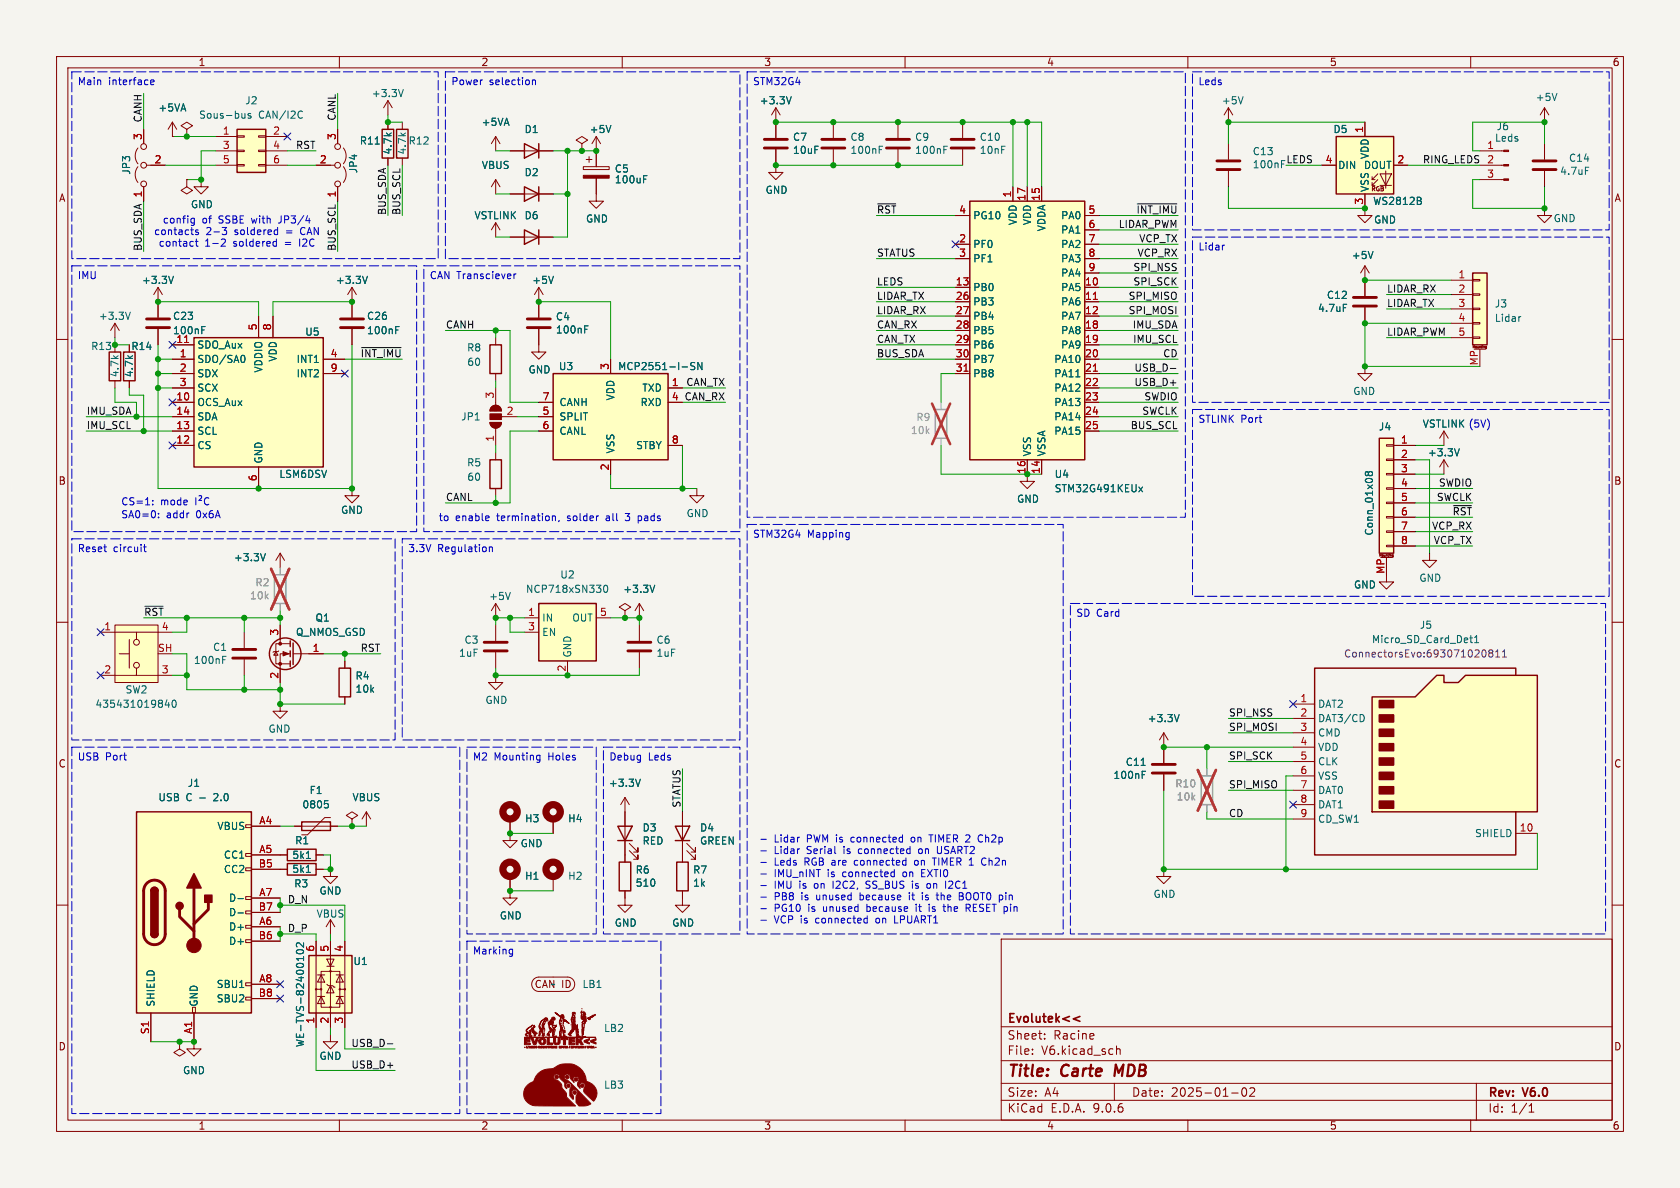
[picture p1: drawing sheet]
<svg xmlns="http://www.w3.org/2000/svg" width="297mm" height="210mm" viewBox="0 0 297 210" stroke-linecap="round" stroke-linejoin="round" font-family="sans-serif">
<defs><g id="words">
<g font-size="2.8" fill="#840000">
<text x="178" y="190.9">Title:</text>
<text x="187.7" y="190.9">Carte</text>
<text x="197.9" y="190.9">MDB</text>
</g>
<g font-size="2.1" fill="#840000">
<text x="178" y="184">Sheet:</text>
<text x="178" y="181.2">Evolutek&lt;&lt;</text>
<text x="186.2" y="184">Racine</text>
<text x="178" y="186.7">File:</text>
<text x="184.1" y="186.7">V6.kicad_sch</text>
<text x="178" y="196.9">KiCad</text>
<text x="178" y="194.1">Size:</text>
<text x="184.7" y="194.1">A4</text>
<text x="185.7" y="196.9">E.D.A.</text>
<text x="193.3" y="196.9">9.0.6</text>
<text x="200" y="194.1">Date:</text>
<text x="207" y="194.1">2025-01-02</text>
<text x="263" y="194.3">Rev:</text>
<text x="263" y="196.9">Id:</text>
<text x="267.1" y="196.9">1/1</text>
<text x="269.4" y="194.3">V6.0</text>
</g>
<g font-size="1.8" fill="#840000">
<text x="35" y="11.9">1</text>
<text x="85" y="11.9">2</text>
<text x="135" y="11.9">3</text>
<text x="185" y="11.9">4</text>
<text x="235" y="11.9">5</text>
<text x="285" y="11.9">6</text>
<text x="10.3" y="35.9">A</text>
<text x="285.3" y="35.9">A</text>
<text x="23.1" y="62.1">R14</text>
<text x="10.3" y="85.9">B</text>
<text x="285.3" y="85.9">B</text>
<text x="10.3" y="135.9">C</text>
<text x="285.3" y="135.9">C</text>
<text x="94.4" y="174.9">CAN</text>
<text x="10.3" y="185.9">D</text>
<text x="285.3" y="185.9">D</text>
<text x="35" y="199.9">1</text>
<text x="85" y="199.9">2</text>
<text x="135" y="199.9">3</text>
<text x="185" y="199.9">4</text>
<text x="235" y="199.9">5</text>
<text x="285" y="199.9">6</text>
</g>
<g font-size="1.8" fill="#0000c2">
<text x="13.7" y="15.4">Main</text>
<text x="19.2" y="15.4">interface</text>
<text x="79.7" y="15.4">Power</text>
<text x="86.5" y="15.4">selection</text>
<text x="133" y="15.4">STM32G4</text>
<text x="211.8" y="15.4">Leds</text>
<text x="27.1" y="41.8">contacts</text>
<text x="28.7" y="39.7">config</text>
<text x="35.7" y="39.7">of</text>
<text x="36.4" y="41.8">2-3</text>
<text x="38.8" y="39.7">SSBE</text>
<text x="41.6" y="41.8">soldered</text>
<text x="44.8" y="39.7">with</text>
<text x="49.8" y="39.7">JP3/4</text>
<text x="50.9" y="41.8">=</text>
<text x="53.6" y="41.8">CAN</text>
<text x="28" y="43.8">contact</text>
<text x="36.2" y="43.8">1-2</text>
<text x="41.4" y="43.8">soldered</text>
<text x="50.6" y="43.8">=</text>
<text x="53.4" y="43.8">I2C</text>
<text x="211.8" y="44.6">Lidar</text>
<text x="13.7" y="49.7">IMU</text>
<text x="75.9" y="49.7">CAN Transciever</text>
<text x="211.8" y="75.1">STLINK</text>
<text x="219.4" y="75.1">Port</text>
<text x="251.4" y="75.8">VSTLINK (5V)</text>
<text x="21.3" y="89.4">CS=1:</text>
<text x="28.4" y="89.4">mode</text>
<text x="21.3" y="91.7">SA0=0:</text>
<text x="29.4" y="91.7">addr</text>
<text x="34.8" y="91.7">0x6A</text>
<text x="77.5" y="92.2">to</text>
<text x="80.5" y="92.2">enable</text>
<text x="88" y="92.2">termination,</text>
<text x="100.6" y="92.2">solder</text>
<text x="107.6" y="92.2">all</text>
<text x="111.3" y="92.2">3</text>
<text x="113.6" y="92.2">pads</text>
<text x="133" y="95.4">STM32G4</text>
<text x="142.7" y="95.4">Mapping</text>
<text x="13.7" y="97.9">Reset</text>
<text x="20" y="97.9">circuit</text>
<text x="72.1" y="97.9">3.3V</text>
<text x="77.4" y="97.9">Regulation</text>
<text x="190.2" y="109.4">SD Card</text>
<text x="13.7" y="134.8">USB</text>
<text x="18.6" y="134.8">Port</text>
<text x="83.5" y="134.8">M2</text>
<text x="87.3" y="134.8">Mounting</text>
<text x="97" y="134.8">Holes</text>
<text x="107.6" y="134.8">Debug</text>
<text x="114.6" y="134.8">Leds</text>
<text x="136.9" y="149">Lidar</text>
<text x="142.7" y="149">PWM is</text>
<text x="150.9" y="149">connected</text>
<text x="161.7" y="149">on</text>
<text x="165.2" y="149">TIMER 2</text>
<text x="174.2" y="149">Ch2p</text>
<text x="136.9" y="151.1">Lidar</text>
<text x="136.9" y="153.1">Leds</text>
<text x="136.9" y="155.1">IMU_nINT</text>
<text x="142.3" y="153.1">RGB are</text>
<text x="142.7" y="151.1">Serial</text>
<text x="146.4" y="155.1">is</text>
<text x="149.2" y="155.1">connected</text>
<text x="149.4" y="151.1">is</text>
<text x="151.5" y="153.1">connected</text>
<text x="152.2" y="151.1">connected</text>
<text x="160.1" y="155.1">on</text>
<text x="162.3" y="153.1">on</text>
<text x="163.1" y="151.1">on</text>
<text x="163.6" y="155.1">EXTI0</text>
<text x="165.8" y="153.1">TIMER 1</text>
<text x="166.5" y="151.1">USART2</text>
<text x="174.8" y="153.1">Ch2n</text>
<text x="136.9" y="157.2">IMU</text>
<text x="136.9" y="159.2">PB8</text>
<text x="136.9" y="161.3">PG10</text>
<text x="141.4" y="157.2">is</text>
<text x="141.8" y="159.2">is</text>
<text x="143" y="161.3">is</text>
<text x="144.2" y="157.2">on</text>
<text x="144.6" y="159.2">unused</text>
<text x="145.8" y="161.3">unused</text>
<text x="147.7" y="157.2">I2C2,</text>
<text x="152.5" y="159.2">because</text>
<text x="153.7" y="161.3">because</text>
<text x="153.8" y="157.2">SS_BUS</text>
<text x="161.4" y="159.2">it</text>
<text x="162.1" y="157.2">is</text>
<text x="162.6" y="161.3">it</text>
<text x="163.9" y="159.2">is</text>
<text x="164.9" y="157.2">on</text>
<text x="165.1" y="161.3">is</text>
<text x="166.7" y="159.2">the</text>
<text x="167.9" y="161.3">the</text>
<text x="168.4" y="157.2">I2C1</text>
<text x="170.8" y="159.2">BOOT0</text>
<text x="172" y="161.3">RESET pin</text>
<text x="178.1" y="159.2">pin</text>
<text x="136.9" y="163.3">VCP is</text>
<text x="144.5" y="163.3">connected</text>
<text x="155.3" y="163.3">on</text>
<text x="158.8" y="163.3">LPUART1</text>
<text x="83.5" y="169">Marking</text>
</g>
<g font-size="1.8" fill="#006464">
<text x="65.6" y="17.4">+3.3V</text>
<text x="27.9" y="19.9">+5VA</text>
<text x="35.1" y="21.2">Sous-bus</text>
<text x="43.3" y="18.6">J2</text>
<text x="45.7" y="21.2">CAN/I2C</text>
<text x="85" y="22.5">+5VA</text>
<text x="92.6" y="23.7">D1</text>
<text x="104.1" y="23.7">+5V</text>
<text x="134.2" y="18.6">+3.3V</text>
<text x="215.9" y="18.6">+5V</text>
<text x="235.6" y="23.7">D5</text>
<text x="264.5" y="23.2">J6</text>
<text x="271.4" y="18.1">+5V</text>
<text x="63.5" y="25.8">R11</text>
<text x="69.4" y="27.4" transform="rotate(-90 69.4 27.4)">4.7k</text>
<text x="72" y="27.4" transform="rotate(-90 72 27.4)">4.7k</text>
<text x="72.1" y="25.8">R12</text>
<text x="140.1" y="25.1">C7</text>
<text x="140.1" y="27.4">10uF</text>
<text x="150.3" y="25.1">C8</text>
<text x="150.3" y="27.4">100nF</text>
<text x="161.7" y="25.1">C9</text>
<text x="161.7" y="27.4">100nF</text>
<text x="173.1" y="25.1">C10</text>
<text x="173.1" y="27.4">10nF</text>
<text x="221.4" y="29.9">100nF</text>
<text x="221.4" y="27.6">C13</text>
<text x="242.2" y="28.2" transform="rotate(-90 242.2 28.2)">VDD</text>
<text x="264.2" y="25.2">Leds</text>
<text x="277.3" y="28.8">C14</text>
<text x="23.2" y="31" transform="rotate(-90 23.2 31)">JP3</text>
<text x="63.3" y="30.7" transform="rotate(-90 63.3 30.7)">JP4</text>
<text x="85.1" y="30.1">VBUS</text>
<text x="92.6" y="31.3">D2</text>
<text x="108.6" y="30.7">C5</text>
<text x="108.6" y="32.6">100uF</text>
<text x="135.3" y="34.5">GND</text>
<text x="236.5" y="30.1">DIN</text>
<text x="241" y="30.1">DOUT</text>
<text x="242.2" y="34" transform="rotate(-90 242.2 34)">VSS</text>
<text x="275.7" y="31.1">4.7uF</text>
<text x="33.7" y="37">GND</text>
<text x="83.8" y="39">VSTLINK</text>
<text x="92.6" y="39">D6</text>
<text x="103.5" y="39.5">GND</text>
<text x="172" y="39">PG10</text>
<text x="179.9" y="39.9" transform="rotate(-90 179.9 39.9)">VDD</text>
<text x="182.5" y="39.9" transform="rotate(-90 182.5 39.9)">VDD</text>
<text x="185" y="41" transform="rotate(-90 185 41)">VDDA</text>
<text x="187.5" y="39">PA0</text>
<text x="187.5" y="41.5">PA1</text>
<text x="242.7" y="36.4">WS2812B</text>
<text x="242.8" y="39.7">GND</text>
<text x="274.6" y="39.5">GND</text>
<text x="172" y="44">PF0</text>
<text x="172" y="46.6">PF1</text>
<text x="187.5" y="44">PA2</text>
<text x="187.5" y="46.6">PA3</text>
<text x="238.9" y="46">+5V</text>
<text x="25" y="50.4">+3.3V</text>
<text x="59.3" y="50.4">+3.3V</text>
<text x="94" y="50.4">+5V</text>
<text x="172" y="51.7">PB0</text>
<text x="187.5" y="49.1">PA4</text>
<text x="187.5" y="51.7">PA5</text>
<text x="234.5" y="53">C12</text>
<text x="17.4" y="56.7">+3.3V</text>
<text x="30.5" y="59.3">100nF</text>
<text x="30.5" y="56.7">C23</text>
<text x="53.9" y="59.5">U5</text>
<text x="64.8" y="59.3">100nF</text>
<text x="64.8" y="56.7">C26</text>
<text x="98.2" y="56.8">C4</text>
<text x="98.2" y="59.2">100nF</text>
<text x="172" y="54.2">PB3</text>
<text x="172" y="56.7">PB4</text>
<text x="172" y="59.3">PB5</text>
<text x="187.5" y="54.2">PA6</text>
<text x="187.5" y="56.7">PA7</text>
<text x="187.5" y="59.3">PA8</text>
<text x="232.9" y="55.3">4.7uF</text>
<text x="264.2" y="54.6">J3</text>
<text x="264.2" y="57.1">Lidar</text>
<text x="16" y="62.1">R13</text>
<text x="31.1" y="60.7">11</text>
<text x="34.8" y="61.8">SDO_Aux</text>
<text x="34.8" y="64.4">SDO/SA0</text>
<text x="46.6" y="66" transform="rotate(-90 46.6 66)">VDDIO</text>
<text x="49.1" y="64" transform="rotate(-90 49.1 64)">VDD</text>
<text x="52.3" y="64.4">INT1</text>
<text x="82.5" y="62.3">R8</text>
<text x="82.5" y="64.9">60</text>
<text x="98.7" y="65.6">U3</text>
<text x="109.2" y="65.6">MCP2551-I-SN</text>
<text x="172" y="61.8">PB6</text>
<text x="172" y="64.4">PB7</text>
<text x="186.3" y="64.4">PA10</text>
<text x="187.5" y="61.8">PA9</text>
<text x="21.2" y="66.8" transform="rotate(-90 21.2 66.8)">4.7k</text>
<text x="23.7" y="66.8" transform="rotate(-90 23.7 66.8)">4.7k</text>
<text x="34.8" y="66.9">SDX</text>
<text x="34.8" y="69.4">SCX</text>
<text x="34.8" y="72">OCS_Aux</text>
<text x="52.3" y="66.9">INT2</text>
<text x="93.3" y="66.2">GND</text>
<text x="98.8" y="72">CANH</text>
<text x="108.8" y="70.9" transform="rotate(-90 108.8 70.9)">VDD</text>
<text x="113.1" y="72">RXD</text>
<text x="113.4" y="69.4">TXD</text>
<text x="172" y="66.9">PB8</text>
<text x="186.3" y="66.9">PA11</text>
<text x="186.3" y="69.4">PA12</text>
<text x="186.3" y="72">PA13</text>
<text x="239.1" y="70">GND</text>
<text x="34.8" y="74.5">SDA</text>
<text x="34.8" y="77.1">SCL</text>
<text x="81.4" y="74.5">JP1</text>
<text x="98.8" y="74.5">SPLIT</text>
<text x="98.8" y="77.1">CANL</text>
<text x="186.3" y="74.5">PA14</text>
<text x="186.3" y="77.1">PA15</text>
<text x="243.7" y="76.3">J4</text>
<text x="251.4" y="75.8">VSTLINK</text>
<text x="34.8" y="79.6">CS</text>
<text x="46.6" y="82" transform="rotate(-90 46.6 82)">GND</text>
<text x="82.5" y="82.7">R5</text>
<text x="108.8" y="80.3" transform="rotate(-90 108.8 80.3)">VSS</text>
<text x="112.4" y="79.6">STBY</text>
<text x="182.5" y="80.8" transform="rotate(-90 182.5 80.8)">VSS</text>
<text x="185" y="80.8" transform="rotate(-90 185 80.8)">VSSA</text>
<text x="252.3" y="80.9">+3.3V</text>
<text x="49.3" y="84.7">LSM6DSV</text>
<text x="82.5" y="85.2">60</text>
<text x="179.7" y="89.1">GND</text>
<text x="186.4" y="84.7">U4</text>
<text x="186.4" y="87.2">STM32G491KEUx</text>
<text x="60.2" y="91">GND</text>
<text x="121.3" y="91.6">GND</text>
<text x="242.9" y="94.8" transform="rotate(-90 242.9 94.8)">Conn_01x08</text>
<text x="41.3" y="99.4">+3.3V</text>
<text x="86.4" y="106.3">+5V</text>
<text x="92.9" y="105">NCP718xSN330</text>
<text x="99" y="102.5">U2</text>
<text x="110.1" y="105">+3.3V</text>
<text x="239.3" y="104.2">GND</text>
<text x="250.8" y="103">GND</text>
<text x="52.2" y="112.6">Q_NMOS_GSD</text>
<text x="55.7" y="110.1">Q1</text>
<text x="82" y="114">C3</text>
<text x="95.8" y="110.1">IN</text>
<text x="95.8" y="112.6">EN</text>
<text x="101.1" y="110.1">OUT</text>
<text x="116" y="114">C6</text>
<text x="242.4" y="113.9">Micro_SD_Card_Det1</text>
<text x="250.9" y="111.4">J5</text>
<text x="34.2" y="117.6">100nF</text>
<text x="37.6" y="115.3">C1</text>
<text x="81" y="116.3">1uF</text>
<text x="101.2" y="116.3" transform="rotate(-90 101.2 116.3)">GND</text>
<text x="116" y="116.3">1uF</text>
<text x="16.8" y="125.3">435431019840</text>
<text x="22.1" y="122.8">SW2</text>
<text x="62.7" y="120.3">R4</text>
<text x="62.7" y="122.7">10k</text>
<text x="85.7" y="124.6">GND</text>
<text x="232.9" y="125.3">DAT2</text>
<text x="47.4" y="129.7">GND</text>
<text x="202.8" y="127.9">+3.3V</text>
<text x="232.9" y="127.9">DAT3/CD</text>
<text x="232.9" y="130.4">CMD</text>
<text x="196.7" y="137.9">100nF</text>
<text x="198.9" y="135.6">C11</text>
<text x="232.9" y="132.9">VDD</text>
<text x="232.9" y="135.5">CLK</text>
<text x="27.9" y="141.8">USB</text>
<text x="32.9" y="141.8">C --</text>
<text x="32.9" y="141.8">C</text>
<text x="33.1" y="139.3">J1</text>
<text x="38.1" y="141.8">2.0</text>
<text x="53.4" y="143.1">0805</text>
<text x="54.6" y="140.6">F1</text>
<text x="62.2" y="141.8">VBUS</text>
<text x="107.5" y="139.3">+3.3V</text>
<text x="232.9" y="138">VSS</text>
<text x="232.9" y="140.6">DAT0</text>
<text x="232.9" y="143.1">DAT1</text>
<text x="38.3" y="146.9">VBUS</text>
<text x="52.1" y="149.5">R1</text>
<text x="91.9" y="150">GND</text>
<text x="92.7" y="145.6">H3</text>
<text x="100.3" y="145.6">H4</text>
<text x="113.5" y="147.2">D3</text>
<text x="113.5" y="149.5">RED</text>
<text x="123.7" y="147.2">D4</text>
<text x="123.7" y="149.5">GREEN</text>
<text x="232.9" y="145.6">CD_SW1</text>
<text x="260.7" y="148.2">SHIELD</text>
<text x="39.5" y="152">CC1</text>
<text x="39.5" y="154.5">CC2</text>
<text x="51.6" y="154.5">5k1</text>
<text x="51.6" y="152">5k1</text>
<text x="92.7" y="155.7">H1</text>
<text x="100.3" y="155.7">H2</text>
<text x="112.3" y="154.6">R6</text>
<text x="122.4" y="154.6">R7</text>
<text x="40.4" y="159.6">D-</text>
<text x="51.9" y="157.1">R3</text>
<text x="56.4" y="158.3">GND</text>
<text x="112.3" y="156.9">510</text>
<text x="122.4" y="156.9">1k</text>
<text x="203.8" y="158.9">GND</text>
<text x="40.4" y="162.2">D-</text>
<text x="40.4" y="164.7">D+</text>
<text x="40.4" y="167.2">D+</text>
<text x="55.9" y="162.4">VBUS</text>
<text x="88.3" y="162.7">GND</text>
<text x="108.6" y="164">GND</text>
<text x="118.7" y="164">GND</text>
<text x="62.4" y="170.8">U1</text>
<text x="27.5" y="178.1" transform="rotate(-90 27.5 178.1)">SHIELD</text>
<text x="35.2" y="178.1" transform="rotate(-90 35.2 178.1)">GND</text>
<text x="38.2" y="174.9">SBU1</text>
<text x="38.2" y="177.4">SBU2</text>
<text x="97.2" y="174.9">~ ID</text>
<text x="102.9" y="174.9">LB1</text>
<text x="53.9" y="185.2" transform="rotate(-90 53.9 185.2)">WE-TVS-82400102</text>
<text x="106.7" y="182.6">LB2</text>
<text x="32.3" y="190.1">GND</text>
<text x="56.4" y="187.6">GND</text>
<text x="106.7" y="192.7">LB3</text>
</g>
<g font-size="1.8" fill="#0f0f0f">
<text x="25.1" y="21.7" transform="rotate(-90 25.1 21.7)">CANH</text>
<text x="59.4" y="21.4" transform="rotate(-90 59.4 21.4)">CANL</text>
<text x="52.2" y="26.4">RST</text>
<text x="227.3" y="28.9">LEDS</text>
<text x="251.5" y="28.9">RING_LEDS</text>
<text x="68.3" y="38.1" transform="rotate(-90 68.3 38.1)">BUS_SDA</text>
<text x="70.9" y="38.1" transform="rotate(-90 70.9 38.1)">BUS_SCL</text>
<text x="154.9" y="37.8">~{RST}</text>
<text x="197.7" y="40.4">LIDAR_PWM</text>
<text x="200.8" y="37.8">~{INT_IMU}</text>
<text x="25.1" y="44.5" transform="rotate(-90 25.1 44.5)">BUS_SDA 1</text>
<text x="59.4" y="44.5" transform="rotate(-90 59.4 44.5)">BUS_SCL</text>
<text x="154.9" y="45.5">STATUS</text>
<text x="200.3" y="48">SPI_NSS</text>
<text x="201" y="45.5">VCP_RX</text>
<text x="201.3" y="42.9">VCP_TX</text>
<text x="154.9" y="53.1">LIDAR_TX</text>
<text x="154.9" y="50.5">LEDS</text>
<text x="199.4" y="53.1">SPI_MISO</text>
<text x="200.3" y="50.5">SPI_SCK</text>
<text x="245.1" y="51.8">LIDAR_RX</text>
<text x="78.7" y="58.2">CANH</text>
<text x="154.9" y="58.2">CAN_RX</text>
<text x="154.9" y="55.6">LIDAR_RX</text>
<text x="199.4" y="55.6">SPI_MOSI</text>
<text x="200.2" y="58.2">IMU_SDA</text>
<text x="245.1" y="59.4">LIDAR_PWM</text>
<text x="245.1" y="54.3">LIDAR_TX</text>
<text x="63.7" y="63.2">~{INT_IMU}</text>
<text x="154.9" y="60.7">CAN_TX</text>
<text x="154.9" y="63.2">BUS_SDA</text>
<text x="200.2" y="60.7">IMU_SCL</text>
<text x="200.5" y="65.8">USB_D-</text>
<text x="205.5" y="63.2">CD</text>
<text x="120.9" y="70.9">CAN_RX</text>
<text x="121.2" y="68.3">CAN_TX</text>
<text x="200.5" y="68.3">USB_D+</text>
<text x="202.2" y="70.9">SWDIO</text>
<text x="15.2" y="75.9">IMU_SCL</text>
<text x="15.2" y="73.4">IMU_SDA</text>
<text x="199.8" y="75.9">BUS_SCL</text>
<text x="201.8" y="73.4">SWCLK</text>
<text x="78.7" y="88.6">CANL</text>
<text x="253.9" y="88.6">SWCLK</text>
<text x="254.3" y="86.1">SWDIO</text>
<text x="253.1" y="93.7">VCP_RX</text>
<text x="256.7" y="91.2">~{RST}</text>
<text x="253.4" y="96.3">VCP_TX</text>
<text x="25.4" y="109">~{RST}</text>
<text x="63.7" y="115.3">RST</text>
<text x="217.2" y="126.7">SPI_NSS</text>
<text x="217.2" y="129.3">SPI_MOSI</text>
<text x="217.2" y="134.4">SPI_SCK</text>
<text x="120.4" y="142.9" transform="rotate(-90 120.4 142.9)">STATUS</text>
<text x="217.2" y="139.4">SPI_MISO</text>
<text x="217.2" y="144.5">CD</text>
<text x="50.8" y="159.8">D_N</text>
<text x="50.8" y="164.8">D_P</text>
<text x="62" y="185.2">USB_D-</text>
<text x="62" y="189">USB_D+</text>
</g>
<g font-size="1.8" fill="#a90000">
<text x="39.3" y="23.9">1</text>
<text x="48.2" y="23.9">2</text>
<text x="241" y="23.6" transform="rotate(-90 241 23.6)">1</text>
<text x="25.1" y="24.8" transform="rotate(-90 25.1 24.8)">3</text>
<text x="27.2" y="29">2</text>
<text x="39.3" y="26.4">3</text>
<text x="39.3" y="29">5</text>
<text x="48.2" y="26.4">4</text>
<text x="48.2" y="29">6</text>
<text x="56.4" y="29">2</text>
<text x="59.4" y="24.8" transform="rotate(-90 59.4 24.8)">3</text>
<text x="234.2" y="29">4</text>
<text x="246.9" y="29">2</text>
<text x="262.8" y="26.4">1</text>
<text x="262.8" y="29">2</text>
<text x="25.1" y="35" transform="rotate(-90 25.1 35)">1</text>
<text x="59.4" y="35" transform="rotate(-90 59.4 35)">1</text>
<text x="178.8" y="35" transform="rotate(-90 178.8 35)">1</text>
<text x="181.4" y="35.6" transform="rotate(-90 181.4 35.6)">17</text>
<text x="183.9" y="35.6" transform="rotate(-90 183.9 35.6)">15</text>
<text x="262.8" y="31.5">3</text>
<text x="169.5" y="37.8">4</text>
<text x="192.3" y="37.8">5</text>
<text x="192.3" y="40.4">6</text>
<text x="241" y="36.3" transform="rotate(-90 241 36.3)">3</text>
<text x="169.5" y="42.9">2</text>
<text x="169.5" y="45.5">3</text>
<text x="192.3" y="42.9">7</text>
<text x="192.3" y="45.5">8</text>
<text x="168.9" y="50.5">13</text>
<text x="168.9" y="53.1">26</text>
<text x="191.7" y="50.5">10</text>
<text x="191.7" y="53.1">11</text>
<text x="192.3" y="48">9</text>
<text x="257.7" y="49.3">1</text>
<text x="257.7" y="51.8">2</text>
<text x="45.5" y="58.5" transform="rotate(-90 45.5 58.5)">5</text>
<text x="48" y="58.5" transform="rotate(-90 48 58.5)">8</text>
<text x="168.9" y="55.6">27</text>
<text x="168.9" y="58.2">28</text>
<text x="191.7" y="55.6">12</text>
<text x="191.7" y="58.2">18</text>
<text x="257.7" y="54.4">3</text>
<text x="257.7" y="56.9">4</text>
<text x="257.7" y="59.4">5</text>
<text x="31.7" y="63.2">1</text>
<text x="31.7" y="65.8">2</text>
<text x="58.3" y="63.2">4</text>
<text x="58.3" y="65.8">9</text>
<text x="107.7" y="65.5" transform="rotate(-90 107.7 65.5)">3</text>
<text x="168.9" y="60.7">29</text>
<text x="168.9" y="63.2">30</text>
<text x="168.9" y="65.8">31</text>
<text x="191.7" y="60.7">19</text>
<text x="191.7" y="63.2">20</text>
<text x="191.7" y="65.8">21</text>
<text x="261.4" y="64.7" transform="rotate(-90 261.4 64.7)">MP</text>
<text x="31.1" y="70.9">10</text>
<text x="31.7" y="68.3">3</text>
<text x="87.4" y="70.6" transform="rotate(-90 87.4 70.6)">3</text>
<text x="95.8" y="70.9">7</text>
<text x="118.7" y="68.3">1</text>
<text x="118.7" y="70.9">4</text>
<text x="191.7" y="68.3">22</text>
<text x="191.7" y="70.9">23</text>
<text x="31.1" y="73.4">14</text>
<text x="31.1" y="75.9">13</text>
<text x="89.5" y="73.4">2</text>
<text x="95.8" y="73.4">5</text>
<text x="95.8" y="75.9">6</text>
<text x="191.7" y="73.4">24</text>
<text x="191.7" y="75.9">25</text>
<text x="31.1" y="78.5">12</text>
<text x="87.4" y="78.2" transform="rotate(-90 87.4 78.2)">1</text>
<text x="107.7" y="83.3" transform="rotate(-90 107.7 83.3)">2</text>
<text x="118.7" y="78.5">8</text>
<text x="181.4" y="83.9" transform="rotate(-90 181.4 83.9)">16</text>
<text x="183.9" y="83.9" transform="rotate(-90 183.9 83.9)">14</text>
<text x="247.6" y="78.5">1</text>
<text x="247.6" y="81">2</text>
<text x="247.6" y="83.6">3</text>
<text x="45.5" y="85.2" transform="rotate(-90 45.5 85.2)">6</text>
<text x="247.6" y="86.1">4</text>
<text x="247.6" y="88.6">5</text>
<text x="247.6" y="91.2">6</text>
<text x="247.6" y="93.7">7</text>
<text x="244.9" y="101.5" transform="rotate(-90 244.9 101.5)">MP</text>
<text x="247.6" y="96.3">8</text>
<text x="18.3" y="111.5">1</text>
<text x="28.5" y="111.5">4</text>
<text x="49.3" y="112.5" transform="rotate(-90 49.3 112.5)">3</text>
<text x="93.3" y="109">1</text>
<text x="93.3" y="111.5">3</text>
<text x="106" y="109">5</text>
<text x="18.3" y="119.1">2</text>
<text x="27.8" y="115.3">SH</text>
<text x="28.5" y="119.1">3</text>
<text x="55.2" y="115.3">1</text>
<text x="100.1" y="118.8" transform="rotate(-90 100.1 118.8)">2</text>
<text x="49.3" y="120.1" transform="rotate(-90 49.3 120.1)">2</text>
<text x="229.8" y="124.2">1</text>
<text x="229.8" y="126.7">2</text>
<text x="229.8" y="129.3">3</text>
<text x="229.8" y="131.8">4</text>
<text x="229.8" y="134.4">5</text>
<text x="229.8" y="136.9">6</text>
<text x="229.8" y="139.4">7</text>
<text x="229.8" y="142">8</text>
<text x="45.7" y="145.8">A4</text>
<text x="229.8" y="144.5">9</text>
<text x="268.6" y="147.1">10</text>
<text x="45.6" y="153.4">B5</text>
<text x="45.7" y="150.9">A5</text>
<text x="45.6" y="161">B7</text>
<text x="45.7" y="158.5">A7</text>
<text x="45.6" y="166.1">B6</text>
<text x="45.7" y="163.6">A6</text>
<text x="45.7" y="173.7">A8</text>
<text x="55.6" y="168.3" transform="rotate(-90 55.6 168.3)">6</text>
<text x="58.2" y="168.3" transform="rotate(-90 58.2 168.3)">5</text>
<text x="60.7" y="168.3" transform="rotate(-90 60.7 168.3)">4</text>
<text x="45.6" y="176.3">B8</text>
<text x="26.4" y="182.9" transform="rotate(-90 26.4 182.9)">S1</text>
<text x="34" y="182.9" transform="rotate(-90 34 182.9)">A1</text>
<text x="55.6" y="181" transform="rotate(-90 55.6 181)">1</text>
<text x="58.2" y="181" transform="rotate(-90 58.2 181)">2</text>
<text x="60.7" y="181" transform="rotate(-90 60.7 181)">3</text>
</g>
<g font-size="1.8" fill="#939391">
<text x="160.9" y="76.9">10k</text>
<text x="161.9" y="74.6">R9</text>
<text x="44.1" y="106.1">10k</text>
<text x="45.1" y="103.8">R2</text>
<text x="207.7" y="139.4">R10</text>
<text x="207.9" y="141.7">10k</text>
</g>
<text font-size="1.8" fill="#840084" x="237.5" y="116.4">ConnectorsEvo:693071020811</text>
<text font-size="1.1" fill="#840000" x="242.3" y="34">RGB</text>
<g font-size=".5" fill="#840000">
<text x="260.2" y="61.7">Mounting</text>
<text x="243.7" y="98.5">Mounting</text>
</g>
</g></defs>
<path d="M0 0h297v210h-297z" fill="#f5f4ef" stroke="#f5f4ef" stroke-width=".18"/>
<g fill="none" stroke="#840000" stroke-width=".18">
<path d="M10 10h277v190h-277zM12 12h273v186h-273zM60 10v2M110 10v2M160 10v2M210 10v2M260 10v2M87.6 24.1l-.7 1.3M87.6 24.1l.8 1.3M87.6 24.1v2.6M90.2 26.7h7.6M102.9 25.4l1-.6-1-.7-1 .7 1 .6v1.3"/>
<path d="M102.9 26.7h.1M103.1 29.5h4.6v.5h-4.6zM103.6 28.2h1M104.1 27.7v1M105.4 31.5v4.1h1.3l-1.3 1.2-1.3-1.2h1.3M105.4 24.1v5.4M105.4 24.1l-.8 1.3M105.4 24.1l.8 1.3M273 36.8v1.3h1.3l-1.3 1.3-1.2-1.3h1.2M87.6 59.7v1.3M10 60h2M87.6 66v1.3"/>
<path d="M285 60h2M10 110h2M87.6 119.4v1.3h1.3l-1.3 1.2-1.2-1.2h1.2M87.6 110.5v2.8M87.6 115.3v2.8M285 110h2M90.2 154.9v3.9h1.2l-1.2 1.2-1.3-1.2h1.3M90.2 147.3v1.3h1.2l-1.2 1.3-1.3-1.3h1.3M90.2 147.3h.1M90.2 144.8v2.5M97.8 144.8v2.5M97.8 154.9v2.6"/>
<path d="M10 160h2M177 166h108v32h-108zM285 160h2M31.7 184.2v1.2l1.1 .7-1.1 .6-1-.6 1-.7M31.7 184.2h.1M60 198v2M110 198v2M160 198v2M177 194.5h108M177 191.5h108M177 187.5h108M177 181.5h108"/>
<path d="M182.5 186.3v.1M182.5 185.5v.1M184.7 183.6v.1M184.7 182.8v.1M193.3 182.8l.1 .3-.7 .1M197 191.5v3M197.4 184.9v1.5M197.4 185.5l.2-.1 .4 .1v.9M210 198v2M217.7 193.2h1.2M219.7 192.4l.2-.1a.81 .81 0 0 1 .6 .6 .81 .81 0 0 1-.3 .8l-.2 .1a.81 .81 0 0 1-.3-1.4zM221 192.4l.5-.1 .2 .1 .1 .3-.9 1.1h.9"/>
<path d="M260 198v2M261 191.5v6.5M270.3 196.6h.9M270.3 195.5l.4-.4v1.5"/>
</g>
<path d="M197.3 188.2l-.3 2" fill="none" stroke="#840000" stroke-width=".4"/>
<path d="M190.9 179.7l-1.1 .4 1.1 .4" fill="none" stroke="#840000" stroke-width=".3"/>
<path d="M92.7 25.4l2.5 1.3-2.5 1.2zM95.2 25.4v2.5M86.6 61h2v5h-2z" fill="none" stroke="#840000" stroke-width=".25"/>
<g fill="none" stroke="#840000" stroke-width="1.3">
<circle cx="90.2" cy="153.7" r="1.27"/>
<circle cx="90.2" cy="143.5" r="1.27"/>
<circle cx="97.8" cy="143.5" r="1.27"/>
<circle cx="97.8" cy="153.7" r="1.27"/>
</g>
<path d="M103.1 31h4.6v.5h-4.6z" fill="#840000" stroke="#840000" stroke-width=".18"/>
<path d="M108 22.2l-.4 1.2M113.8 31.7h.4M113.8 31.1h.6" fill="none" stroke="#006464" stroke-width=".18"/>
<path d="M85.6 113.5h4.1M85.6 115.1h4.1" fill="none" stroke="#840000" stroke-width=".51"/>
<path d="M95.2 106.7h10.2v10.1h-10.2z" fill="#ffffc2"/>
<g fill="none" stroke="#840000" stroke-width=".25">
<path d="M92.7 33l2.5 1.3-2.5 1.3zM95.2 33v2.6M92.7 40.6l2.5 1.3-2.5 1.3zM95.2 40.6v2.6M19.3 62.2h2v5.1h-2zM21.8 62.2h2.1v5.1h-2.1zM95.2 106.7h10.2v10.1h-10.2zM50.8 150.1h5.1v2h-5.1zM50.8 152.7h5.1v2h-5.1zM109.2 146.1h2.6l-1.3 2.5zM109.2 148.6h2.6M119.4 146.1h2.5l-1.3 2.5z"/>
<path d="M119.4 148.6h2.5"/>
</g>
<g fill="none" stroke="#840000" stroke-width=".18">
<path d="M137.2 19.1v5.3M137.2 19.1l-.8 1.2M137.2 19.1l.7 1.2M87.6 39.4l-.7 1.2M87.6 39.4l.8 1.2M87.6 31.8v2.5M87.6 39.4v2.5M87.6 31.8l-.7 1.2M87.6 31.8l.8 1.2M90.2 34.3h7.6M137.2 26.4v2.8M273 25.4v2.8"/>
<path d="M273 30.2v2.8M20.3 57.2l-.7 1.2M20.3 57.2l.8 1.2M20.3 57.2v2.5M27.9 50.8v5.3M27.9 58.2v2.8M27.9 50.8l-.7 1.3M27.9 50.8l.8 1.3M62.2 50.8l-.7 1.3M62.2 50.8l.8 1.3M62.2 50.8v5.3M62.2 58.2v2.8"/>
<path d="M90.2 41.9h7.6M95.2 50.8l-.7 1.3M95.2 50.8l.8 1.3M95.2 50.8v2.5M20.3 61v1.2M20.3 67.3v1.3M22.9 67.3v1.3M92.7 109.2h2.5M92.7 111.8h2.5M100.3 116.8v2.6M105.4 109.2h2.5M113 110.5v2.8"/>
<path d="M113 115.3v2.8M205.7 129.5v5.4M205.7 136.9v2.8M205.7 129.5l-.7 1.3M205.7 129.5l.8 1.3M49.5 151.1h1.3M49.5 153.7h1.3M55.9 151.1h1.2M55.9 153.7h1.2M58.4 153.7v1.2h1.3l-1.3 1.3-1.3-1.3h1.3M62.2 144.8l1-.7-1-.6-1 .6 1 .7v1.3M62.2 146.1h.1"/>
<path d="M64.8 143.5l-.8 1.3M64.8 143.5l.7 1.3M64.8 143.5v2.6M110.5 141v10.1M110.5 141l-.8 1.2M110.5 141l.8 1.2M111.3 150.4l1.5 1.5v-.8v.8h-.8M111.3 149.1l1.5 1.5v-.7v.7h-.8M120.6 143.5v7.6M121.4 150.4l1.5 1.5v-.8v.8h-.7M121.4 149.1l1.5 1.5v-.7v.7h-.7M205.7 153.7v1.2h1.3l-1.3 1.3-1.2-1.3h1.2"/>
<path d="M58.4 162.6l-.7 1.2M58.4 162.6l.8 1.2M58.4 162.6v2.5M95.2 175.3a1.27 1.27 0 0 1-1.2-1.3 1.27 1.27 0 0 1 1.2-1.3h5.1a1.27 1.27 0 0 1 1.3 1.3 1.27 1.27 0 0 1-1.3 1.3M34.3 184.2v1.2h1.3l-1.3 1.3-1.3-1.3h1.3M58.4 182.9v1.3h1.3l-1.3 1.2-1.3-1.2h1.3"/>
</g>
<g fill="none" stroke="#006464" stroke-width=".18">
<path d="M139.9 17.1l-.4 1.3M280.3 29.6h.6M23 55.2l-.4 1.3M30.7 48.8l-.5 1.3M35.7 58.3h.4M35.7 57.7h.6M65 48.8l-.5 1.3M70 58.3h.4M70 57.7h.6M97.8 48.8l-.4 1.3M106.8 103.6l.2-.2a.68 .68 0 0 1 .5 .7 .68 .68 0 0 1-.5 .6l-.2-.1-.1-.4zM113.2 137.7l-.4 1.3"/>
<path d="M201.7 135.3h.8M201.9 136.9h.4M201.9 136.3h.6M208.5 126.3l-.5 1.3M54.2 154.2h.7M54.2 151.8h.7"/>
</g>
<path d="M135.1 24.6h4.1M135.1 26.2h4.1M271 28.4h4.1M271 30h4.1M25.9 56.4h4.1M25.9 57.9h4.1M60.2 56.4h4.1M60.2 57.9h4.1M111 113.5h4.1M111 115.1h4.1M203.7 135.1h4.1M203.7 136.7h4.1" fill="none" stroke="#840000" stroke-width=".51"/>
<g fill="#840000" stroke="#840000" stroke-width=".18">
<path d="M92.7 185.1h.2z"/>
<path d="M93.1 183l.1 .1z"/>
<path d="M93.1 184.9l.2 .4h-.2z"/>
<path d="M93.6 185h.2l.1 .3h-.4l.1-.2h.1h-.1z"/>
<path d="M93.6 182.2h.1l.2-.2-.2 .3z"/>
<path d="M92.7 183.5h1v.2h-.6v.2h.6v.3h-.6v.2h.6v.3h-1z"/>
<path d="M93.2 181.9l1-.7-.3 .2a1.04 1.04 0 0 0-.8 .9l.5 .3v.5h.5l-.6 .1v-.6l-.2 .2 .2-.2h-.2a.27 .27 0 0 0-.3 .2 .27 .27 0 0 0 .1 .3h.2a.27 .27 0 0 1-.3 0 .27 .27 0 0 1-.1-.3 .31 .31 0 0 0 .3-.3 .31 .31 0 0 0-.2-.3z"/>
<path d="M93.7 182.3l.1 .6z"/>
<path d="M93.9 185h.3h-.2l.2 .2h-.3h.2z"/>
<path d="M94.2 181.6l.1 .2z"/>
<path d="M94.3 181.9v.2z"/>
<path d="M94.3 181.8l.1 .4z"/>
<path d="M94.3 185l.2-.1-.1 .1 .1 .1a.15 .15 0 0 1-.1 .2 .15 .15 0 0 1-.1-.1h.2z"/>
<path d="M94.3 181.4l.2 .2h-.2h.2z"/>
<path d="M94 181.7l.1 .1a.9 .9 0 0 0 .4 1.1l.1 .3-.2-.1v-.3a.85 .85 0 0 1-.4-1z"/>
<path d="M93.9 183.5h.3l.3 .8 .3-.8h.4l-.5 1.2a.45 .45 0 0 1-.4-.1 .45 .45 0 0 1-.2-.5z"/>
<path d="M94.4 181.2l.1 .4z"/>
<path d="M94.5 182.6l.1 .1z"/>
<path d="M94.7 183.1l-.1 .1z"/>
<path d="M94.6 182.9l.1 .1z"/>
<path d="M94.7 185a.18 .18 0 0 1 .3 0 .18 .18 0 0 1-.1 .3 .18 .18 0 0 1-.3-.2h.3l-.1-.1-.2 .1z"/>
<path d="M94.3 182.2l.6 .6-.4-.3v.1z"/>
<path d="M94.9 182.6v.1z"/>
<path d="M95.2 184.9l.3 .1v.3l-.2-.2-.1 .2v-.3h.2z"/>
<path d="M95.7 182.5l-.1 .2z"/>
<path d="M95.8 182.4l-.1 .1z"/>
<path d="M95.7 185v-.1a.18 .18 0 0 1 .2 .2 .18 .18 0 0 1-.1 .2 .18 .18 0 0 1-.2-.2h.2l-.1-.1-.1 .1z"/>
<path d="M96.2 180.4v.1a1.36 1.36 0 0 0-.2 1.3l-.2-.7z"/>
<path d="M95.4 183.6a.65 .65 0 0 1 1.1 .1 .65 .65 0 0 1-.5 1 .65 .65 0 0 1-.7-.7h.3v.1a.27 .27 0 0 0 .4 .3 .27 .27 0 0 0 .1-.4 .26 .26 0 0 0-.2-.2 .26 .26 0 0 0-.3 .2h-.3z"/>
<path d="M95.7 180.5a.74 .74 0 0 1 .8-.3v-.1h-.3h.1a.28 .28 0 0 1 .3-.2 .28 .28 0 0 1 .2 .3l-.1-.1-.1 .1 .2 .3-.3-.1a.33 .33 0 0 0-.3-.2 .33 .33 0 0 0-.3 .2l-.1 .1a.87 .87 0 0 0 0 1.3 .52 .52 0 0 1 .2 .7l.1 .7h-.2v-.9a.37 .37 0 0 0-.4 .1 .37 .37 0 0 0-.1 .4v.3h-.1l.2-1h.4h-.4l-.2-.4 .6 .4-.6-.4v-.3z"/>
<path d="M96 184.9l.3 .1v.2l-.3 .1v-.1h.2h-.2v-.2h.2z"/>
<path d="M96.3 180.9l-.2 .8a.56 .56 0 0 1 .2-.8z"/>
<path d="M96.1 181.7v.2z"/>
<path d="M96.2 182.6v.2z"/>
<path d="M96.1 181.7l.1 .1z"/>
<path d="M96.2 182.4v.1z"/>
<path d="M96.2 182.9l.1 .1z"/>
<path d="M96.4 185a.18 .18 0 0 1 .3 0 .18 .18 0 0 1-.1 .3 .18 .18 0 0 1-.2-.2l.2 .1v-.2z"/>
<path d="M96.8 185h.3l-.1 .3z"/>
<path d="M97.1 182.7v.3z"/>
<path d="M97.2 184.9v.4z"/>
<path d="M97.3 182.5l.1-.1z"/>
<path d="M97.4 185a.21 .21 0 0 1 .2 0 .21 .21 0 0 1 .1 .2h-.3l-.1-.1h.3l-.1-.1-.2 .1z"/>
<path d="M97.6 181.4l.1 .1z"/>
<path d="M96.7 183.5h.4v.9h.6v.3l-1-.1z"/>
<path d="M97.7 180.4v.1z"/>
<path d="M97.7 180.6v.2l.1-.1-.1 .3z"/>
<path d="M97.7 181.5l.1 .1z"/>
<path d="M97.8 180.5v.1z"/>
<path d="M98 182.8v.1z"/>
<path d="M97.8 181.7l.2 .2z"/>
<path d="M97.8 185l.1 .2 .1-.3a.19 .19 0 0 1 .1 .3 .19 .19 0 0 1-.3 0 .19 .19 0 0 1 0-.2z"/>
<path d="M98.1 181.4v.3z"/>
<path d="M98 181.9l.1 .3z"/>
<path d="M97.6 179.9a.32 .32 0 0 1 .5 .2l-.1-.2v.1l.1 .3h-.2l-.1-.3v.2h-.3a.71 .71 0 0 0 0 .8 .71 .71 0 0 0 .7 .3l.2 .1-.7-.1-.3-.2-.1-.5-.1 .6a.56 .56 0 0 0 .5 .7 .46 .46 0 0 1 .1 .7 .4 .4 0 0 0 .1 .5 .4 .4 0 0 0 .5 0l-.7 .1 .1-1-.1-.2-.1 .2a.78 .78 0 0 0-.7 .8l.3 .1a.33 .33 0 0 1-.4-.2 .33 .33 0 0 1 .2-.4l.1-.2a.24 .24 0 0 0 .2-.1 .24 .24 0 0 0-.1-.3l.4 .1-.4-.1-.1-.1 .3 .1v-.1a.57 .57 0 0 1-.4-.7l-.1-.3 .2 .4 .1-.6-.3 .2z"/>
<path d="M98.3 181.2h.1z"/>
<path d="M98.2 184.9l.3 .1h-.2l.1 .1-.1 .1 .2 .1h-.3z"/>
<path d="M97.9 183.5h.3l.1 .8a.21 .21 0 0 0 .2 .1 .21 .21 0 0 0 .1-.2l.1-.7h.3v.4a.6 .6 0 0 1-.6 .8 .6 .6 0 0 1-.5-.8z"/>
<path d="M98.8 184.9l.3 .1h-.1l.1 .1-.1 .1 .1 .1h-.3z"/>
<path d="M99.2 180.8v.2z"/>
<path d="M99.2 182.7v.1z"/>
<path d="M99.3 180.5l-.1 .1z"/>
<path d="M99.2 182.5v.1z"/>
<path d="M99.3 182.4v.1z"/>
<path d="M99.3 180.3v.1z"/>
<path d="M99.2 184.9l.3 .2-.2 .2-.1-.3h.2z"/>
<path d="M99.2 181.2l.1 .1z"/>
<path d="M99.6 180.7v.3z"/>
<path d="M99.5 181.2h.1z"/>
<path d="M99.6 184.9v.4z"/>
<path d="M99.9 182.1v.5z"/>
<path d="M99.8 185h.3l-.2 .3z"/>
<path d="M99.2 183.5h1.2v.3h-.4v.9h-.4v-.9h-.4z"/>
<path d="M92.7 183.4h12.6z"/>
<path d="M98.1 179l1 .7h.3h-.3a.3 .3 0 0 1 .3-.3 .3 .3 0 0 1 .3 .3l-.2-.2v.3l.2 .1a.3 .3 0 0 0 .2 .5l.1-.1 .6 .6-.6-.5-.4 .2v-.4v.3l.3-.1-.4-.3-.1-.3a1.12 1.12 0 0 0-.1 1.7v.2l.3 .4 .1 1.1h.5h-.6l-.1-1.2a.7 .7 0 0 0-.4 1l-.1 .1 .4 .1h-.5v-.7l.2-.5h.3h-.3v-.3h.2l.1 .2-.1-.2h-.2v-.1a1.72 1.72 0 0 1 0-1.7v-.1h.6h-.6z"/>
<path d="M100.2 185l.2 .3-.3-.1v-.1h.2h-.2z"/>
<path d="M100.7 184.9l-.1 .4z"/>
<path d="M100.9 184.9l.3 .1h-.2l.2 .1-.2 .1 .2 .1h-.3z"/>
<path d="M101.3 184.9l.3 .1-.3 .3v-.3h.2h-.2z"/>
<path d="M101.2 179h.4l.1 .1h-.3l-.1 .4-.1-.2z"/>
<path d="M101.4 179.8v.1z"/>
<path d="M101.3 180l.3 .7-.2 .1-.1-.6z"/>
<path d="M100.6 183.5h1v.2h-.6v.2h.6v.3h-.6v.2h.6v.3h-1z"/>
<path d="M101.5 179.6l.1-.1 .1 .4-.1 .9z"/>
<path d="M101.7 184.9v.4z"/>
<path d="M101.6 181l.3 .4z"/>
<path d="M101.8 185h.3l-.1 .3z"/>
<path d="M102.1 181.1l.1 1-.3-.6 .1 .1z"/>
<path d="M102.2 182.2v.2z"/>
<path d="M102.2 182.5v.2z"/>
<path d="M102.2 182.8v.1z"/>
<path d="M102.2 184.9l.3 .1h-.2l.2 .1-.2 .1 .2 .1h-.3z"/>
<path d="M101.2 179.5l-.1 .9 .2 .8h.1v-.3h.2l-.1 .1a2.08 2.08 0 0 1 .6 2l.5 .3h-.7l-.1-1.3-.3-.2-.1 .4-.5 .6h-.1l.2 .3a.41 .41 0 0 1-.5-.4l.4-.4h.4l.2-.3v-.3l-.3 .6h-.3l.2-.3v-1.3a.89 .89 0 0 1 .1-1.1z"/>
<path d="M102.8 178.7l-.1 .4z"/>
<path d="M102.6 185h.2l-.1 .1 .2 .1a.18 .18 0 0 1-.3 0 .18 .18 0 0 1 0-.2z"/>
<path d="M101.8 183.5h.4v.4l.1-.1a.55 .55 0 0 1 .8-.3l-.1 .2a.32 .32 0 0 0-.3 .2 .32 .32 0 0 0 .2 .4l.2 .3-.1 .1a.47 .47 0 0 1-.6-.5l-.2 .2v.3l-.4-.1z"/>
<path d="M102.9 178.9h.1z"/>
<path d="M103 185l.1 .1 .2-.1v.2l-.2-.1-.1 .2z"/>
<path d="M102.8 179.3v.3a.29 .29 0 0 0 .2 .5v-.5l.2 .4a.53 .53 0 0 1-.2 .8l.2 .1-.1 .1-.1 .7 .3-.1-.2 1.2 .1-1a.16 .16 0 0 0-.3 .1 .16 .16 0 0 0 .2 .2h-.1l-.1 1.1h.6l-.6 .1v-2.6a.4 .4 0 0 0 .2-.6 .2 .2 0 0 1-.3 .1 .2 .2 0 0 1-.1-.3z"/>
<path d="M103.2 179.5l.1 .2z"/>
<path d="M103.3 181.4v.1z"/>
<path d="M103.1 178.9l.5 .4-.1 .1-.4-.3 .2 .3-.1 .1v.3l.3 .6 .2 .1-.3-.1v.5l-.1 .1v-.1h.1v-.4l-.3-.9 .1-.2z"/>
<path d="M103.3 181.2v.1z"/>
<path d="M103.2 179.1l.1 .3z"/>
<path d="M103.3 179.4l.1 .4-.1-.1z"/>
<path d="M103.3 178.9l.1 .1z"/>
<path d="M103.4 179l.1 .1z"/>
<path d="M103.6 184.9l-.1 .4z"/>
<path d="M103.5 179.6l.1 .7z"/>
<path d="M103.9 184.9v.4z"/>
<path d="M103.8 180l1.1-.6-.9 .6z"/>
<path d="M104 184.9l.3 .1-.2 .3-.1-.3h.2z"/>
<path d="M103.3 184l.9-.4v.3l-.5 .2 .5 .2v.3l-.9-.4z"/>
<path d="M104.1 180.1l1.1-.8v.2l-.5 .3a.42 .42 0 0 0-.5 .4l.2-.1-.2 .2z"/>
<path d="M104.4 185h.2h-.1l.2 .2h-.3h.2z"/>
<path d="M104.8 185l.3 .3h-.4l.1-.2h.1h-.1z"/>
<path d="M104.4 184l.9-.4a.3 .3 0 0 1 0 .3 .3 .3 0 0 1-.4 .1l-.1 .1 .6 .2v.3l-1-.4z"/>
<path d="M105.3 185.1h.1z"/>
<path d="M95.1 189.8a4.1 4.1 0 0 1 2.7-.9 3.9 3.9 0 0 1 4.8 0 4.6 4.6 0 0 1 1.2 2.3 2.04 2.04 0 0 1 1.6 1.4 2.04 2.04 0 0 1-.5 2.1l-.6-.6a2.08 2.08 0 0 1-1.1-1.3v-.3a.55 .55 0 0 0 0-1 .55 .55 0 0 0-.8 .6l.2 .3a.86 .86 0 0 1-.3-1.4 .53 .53 0 0 0-.5-.7 .53 .53 0 0 0-.4 .8l.1 .2-.6-.6a.6 .6 0 0 0-.3-.7 .6 .6 0 0 0-.7 .1 .62 .62 0 0 0 .5 .9l4.1 4.1-.9 .4h-1.2a1.24 1.24 0 0 1-.6-1.5l.1-.3a.57 .57 0 0 0 .1-.9 .57 .57 0 0 0-.8 0 .57 .57 0 0 0 .1 .9l.1 .6a1.46 1.46 0 0 1-.6-1.7v-.1a.57 .57 0 0 0 .2-.9 .57 .57 0 0 0-.9 0 .57 .57 0 0 0 .1 .8 .77 .77 0 0 1-.4-1l-.9-.9a.56 .56 0 0 0-.5-.6 .56 .56 0 0 0-.6 .6 .56 .56 0 0 0 .7 .5 1.51 1.51 0 0 1 .9 1.4l.1 .2a1.36 1.36 0 0 1 .7 1.3l1.5 1.6h-5.7a3.5 3.5 0 0 1-2.7-.6 2.19 2.19 0 0 1 1-3.7z"/>
<circle cx="98.4" cy="190.4" r=".32"/>
<circle cx="100.3" cy="190.4" r=".31"/>
<circle cx="100.5" cy="191.9" r=".31"/>
<circle cx="101.6" cy="193.1" r=".32"/>
<circle cx="101.8" cy="190.8" r=".3"/>
<circle cx="102.9" cy="191.9" r=".31"/>
</g>
<path d="M212.3 137.2h2.1v5h-2.1z" fill="none" stroke="#9c9b98" stroke-width=".25"/>
<path d="M213.4 135.9v1.3M213.4 142.2v1.3" fill="none" stroke="#9c9b98" stroke-width=".18"/>
<path d="M211.8 136.1l3.2 7.2M215 136.1l-3.2 7.2" fill="none" stroke="#e12e31" stroke-width=".46"/>
<path d="M97.8 66h20.3v15.3h-20.3z" fill="#ffffc2"/>
<path d="M97.8 66h20.3v15.3h-20.3z" fill="none" stroke="#840000" stroke-width=".25"/>
<path d="M95.2 71.1h2.6M95.2 73.7h2.6M95.2 76.2h2.6M107.9 63.5v2.5M118.1 68.6h2.5M118.1 71.1h2.5M118.1 78.7h2.5M107.9 81.3v2.5" fill="none" stroke="#840000" stroke-width=".18"/>
<path d="M122.8 64.1h-.5l-.1 .1v.4l.5 .2 .1 .3-.2 .2h-.5M124.1 64.1v1.2l-.7-1.2v1.2" fill="none" stroke="#006464" stroke-width=".18"/>
<path d="M54.6 168.9h7.6v10.2h-7.6z" fill="#ffffc2"/>
<g fill="none" stroke="#840000" stroke-width=".18">
<path d="M55.9 166.4v15.2M55.9 174.9h.9M56.1 176.1h1.3M56.1 172.3h1.3M56.8 171.7h3.3v6.4h-3.3zM56.8 176.1l.6 1.3h-1.3zM56.8 172.3l.6 1.3h-1.3zM57.8 174l.2 .2h.8l.3 .3M57.8 169.5h1.3l-.7 1.3zM57.8 170.8h1.3M58.4 174.2l.7 1.3h-1.3zM58.4 166.4v5.3"/>
<path d="M58.4 178.1v3.5M59.1 174.5h.1M59.4 176.1h1.3M59.4 172.3h1.3M60.1 176.1l.6 1.3h-1.3zM60.1 172.3l.6 1.3h-1.3zM60.1 174.9h.7M61 166.4v15.2"/>
<circle cx="55.9" cy="174.9" r=".13"/>
<circle cx="56.8" cy="174.9" r=".13"/>
<circle cx="58.4" cy="171.7" r=".13"/>
<circle cx="58.4" cy="178.1" r=".13"/>
<circle cx="60.1" cy="174.9" r=".13"/>
<circle cx="61" cy="174.9" r=".13"/>
</g>
<path d="M58.4 171.7v6.4z" fill="#840000" stroke="#840000" stroke-width=".18"/>
<path d="M54.6 168.9h7.6v10.2h-7.6z" fill="none" stroke="#840000" stroke-width=".25"/>
<path d="M52.5 168.1a.75 .75 0 0 1 1.2 .2 .72 .72 0 0 1-1.3-.1zM53.7 166.7v.8l-.9-.8-.4 .2 .1 .5M53.7 169.1v.7" fill="none" stroke="#006464" stroke-width=".18"/>
<path d="M24.1 143.5h20.3v35.6h-20.3z" fill="#ffffc2"/>
<g fill="none" stroke="#840000" stroke-width=".18">
<path d="M68.6 17.8l-.8 1.3M68.6 17.8l.7 1.3M68.6 17.8v2.5M55.9 29.2h3.3M59.7 22.9v2.5M59.7 33v2.6M60.7 26.2a2.26 2.26 0 0 1 0 2.8M60.7 29.5a2.26 2.26 0 0 1 0 2.8M68.6 21.6v1.3M68.6 27.9v1.3M71.1 21.6v1.3M71.1 27.9v1.3"/>
<path d="M137.2 29.2v1.3h1.2l-1.2 1.3-1.3-1.3h1.3M147.3 21.6v2.8M147.3 26.4v2.8M170.2 21.6v2.8M170.2 26.4v2.8M95.2 58.2v4h1.3l-1.3 1.3-1.2-1.3h1.2M95.2 53.3v2.8M86.6 74.7h2a1.02 1.02 0 0 1-1 1 1.02 1.02 0 0 1-1-1zM86.9 71.9a1.02 1.02 0 0 1 1.1-.2 1.02 1.02 0 0 1 .6 .9h-2zM87.6 68.6v3M87.6 75.7v3M88.6 73.7h2.8"/>
<path d="M87.6 80v1.3M87.6 86.4v1.2M123.2 86.4v1.2h1.3l-1.3 1.3-1.3-1.3h1.3M87.6 106.7v2.5M87.6 106.7l-.7 1.3M87.6 106.7l.8 1.3M110.5 108l1-.7-1-.6-1 .6 1 .7v1.2M110.5 109.2h.1M113 106.7l-.7 1.3M113 106.7l.8 1.3M113 106.7v2.5M43.4 145.8h1v.5h-1z"/>
<path d="M43.4 150.9h1v.5h-1zM43.4 153.4h1v.5h-1zM43.4 158.5h1v.5h-1zM44.4 146.1h5.1M44.4 151.1h5.1M44.4 153.7h5.1M44.4 158.8h5.1M52.1 146.1h7.6M58.4 144.5h-1l-3 3.1h-1.1M26.7 179.1v5.1M34 178.1h.5v1h-.5zM34.3 179.1v5.1"/>
<path d="M43.4 161h1v.5h-1zM43.4 163.6h1v.5h-1zM43.4 166.1h1v.5h-1zM43.4 173.7h1v.5h-1zM43.4 176.3h1v.5h-1zM44.4 161.3h5.1M44.4 163.8h5.1M44.4 166.4h5.1M44.4 174h5.1M44.4 176.5h5.1"/>
<circle cx="59.7" cy="25.9" r=".51"/>
<circle cx="59.7" cy="29.2" r=".51"/>
<circle cx="59.7" cy="32.5" r=".51"/>
</g>
<path d="M67.6 22.9h2v5h-2zM70.1 22.9h2v5h-2zM86.6 81.3h2v5.1h-2zM24.1 143.5h20.3v35.6h-20.3zM26.7 157.5a.64 .64 0 0 1 .6-.7 .64 .64 0 0 1 .6 .7M53.3 145.3h5.1v1.5h-5.1zM26.7 165.1a.64 .64 0 0 0 .6 .6 .64 .64 0 0 0 .6-.6" fill="none" stroke="#840000" stroke-width=".25"/>
<path d="M145.3 24.6h4.1M145.3 26.2h4.1M168.1 24.6h4.1M168.1 26.2h4.1M93.2 56.4h4.1M93.2 57.9h4.1M26 156.1a1.9 1.9 0 0 1 2-.4 1.9 1.9 0 0 1 1.2 1.8v7.6a1.91 1.91 0 0 1-1.9 1.9 1.91 1.91 0 0 1-1.9-1.9v-7.8l.2-.6zM34.3 157v10.1M36.8 159.5v1.3l-2.5 2.5M31.7 160.8v1.3l2.6 2.5" fill="none" stroke="#840000" stroke-width=".51"/>
<g fill="#840000" stroke="#840000" stroke-width=".25">
<path d="M26.7 157.5h1.2v7.6h-1.2z"/>
<path d="M26.9 157a.64 .64 0 0 1 .6-.1 .64 .64 0 0 1 .4 .6h-1.2z"/>
<path d="M26.7 165.1h1.2a.64 .64 0 0 1-.6 .6 .64 .64 0 0 1-.6-.6z"/>
<path d="M34.3 154.4l1.3 2.6h-2.6z"/>
<path d="M36.2 158.2h1.3v1.3h-1.3z"/>
<circle cx="31.7" cy="160.1" r=".63"/>
</g>
<g fill="#840000" stroke="#840000" stroke-width=".18">
<path d="M86.6 74.7h2a1.02 1.02 0 0 1-1 1 1.02 1.02 0 0 1-1-1z"/>
<path d="M86.6 73.2h2v1h-2z"/>
<path d="M86.9 71.9a1.02 1.02 0 0 1 1.1-.2 1.02 1.02 0 0 1 .6 .9h-2z"/>
<circle cx="34.3" cy="167.1" r="1.27"/>
</g>
<path d="M71.3 15.8l-.4 1.3M66.3 25.5h.8M155.4 26.5h.5M155.4 25.9h.6M103.4 58.2h.4M103.4 57.6h.6M90.2 104.7l-.4 1.3M115.8 103.4l-.5 1.3M42.1 158.8h.9M57.4 141.5h.6M57.8 142l.3 .3v.3l-.3 .2M42.1 161.4h.9" fill="none" stroke="#006464" stroke-width=".18"/>
<path d="M165.4 72.4h2v5.1h-2z" fill="none" stroke="#9c9b98" stroke-width=".25"/>
<path d="M166.4 71.1v1.3M166.4 77.5v1.2" fill="none" stroke="#9c9b98" stroke-width=".18"/>
<path d="M164.8 71.3l3.2 7.2M168 71.3l-3.2 7.2" fill="none" stroke="#e12e31" stroke-width=".46"/>
<path d="M171.4 35.6h20.4v45.7h-20.4z" fill="#ffffc2"/>
<path d="M171.4 35.6h20.4v45.7h-20.4z" fill="none" stroke="#840000" stroke-width=".25"/>
<g fill="none" stroke="#840000" stroke-width=".18">
<path d="M168.9 38.1h2.5M179.1 33v2.6M181.6 33v2.6M184.1 33v2.6M191.8 38.1h2.5M168.9 43.2h2.5M168.9 45.7h2.5M168.9 50.8h2.5M168.9 53.3h2.5M168.9 55.9h2.5M168.9 58.4h2.5M191.8 43.2h2.5"/>
<path d="M191.8 45.7h2.5M191.8 50.8h2.5M191.8 53.3h2.5M191.8 55.9h2.5M191.8 58.4h2.5M191.8 40.6h2.5M191.8 48.3h2.5M168.9 61h2.5M168.9 63.5h2.5M168.9 66h2.5M191.8 61h2.5M191.8 63.5h2.5"/>
<path d="M191.8 66h2.5M191.8 68.6h2.5M191.8 71.1h2.5M191.8 73.7h2.5M191.8 76.2h2.5M181.6 81.3v2.5M184.1 81.3v2.5"/>
</g>
<path d="M193.3 52.9h.7M170.4 65.6h.7M193.3 65.6h.7" fill="none" stroke="#a90000" stroke-width=".18"/>
<path d="M190.2 66.6h.7M201.3 86.1l.7 .8M202 86.1l-.7 .8" fill="none" stroke="#006464" stroke-width=".18"/>
<path d="M242.6 123.2h7.6l3.8-3.8h1.3v1.3h2.5l1.3-1.3h12.7v24.1h-29.2z" fill="#ffffc2"/>
<path d="M268 119.4v-1.3h-35.6v33h35.6v-7.6M242.6 123.2h7.6l3.8-3.8h1.3v1.3h2.5l1.3-1.3h12.7v24.1h-29.2z" fill="none" stroke="#840000" stroke-width=".25"/>
<g fill="#840000" stroke="#840000" stroke-width=".25">
<path d="M243.8 123.8h2.6v1.3h-2.6z"/>
<path d="M243.8 126.4h2.6v1.2h-2.6z"/>
<path d="M243.8 128.9h2.6v1.3h-2.6z"/>
<path d="M243.8 131.4h2.6v1.3h-2.6z"/>
<path d="M243.8 134h2.6v1.3h-2.6z"/>
<path d="M243.8 136.5h2.6v1.3h-2.6z"/>
<path d="M243.8 139.1h2.6v1.2h-2.6z"/>
<path d="M243.8 141.6h2.6v1.3h-2.6z"/>
</g>
<g fill="none" stroke="#840000" stroke-width=".18">
<path d="M33 31.8v1.2l1 .7-1 .6-1-.6 1-.7M33 31.8h.1M33 22.9l1-.7-1-.6-1 .6 1 .7v1.2M33 24.1h.1M158.7 21.6v2.8M158.7 26.4v2.8M181.6 83.8v1.3h1.3l-1.3 1.3-1.3-1.3h1.3M228.6 124.5h3.8M228.6 127h3.8M228.6 129.5h3.8M228.6 132.1h3.8M228.6 134.6h3.8"/>
<path d="M228.6 137.2h3.8M228.6 139.7h3.8M228.6 142.2h3.8M228.6 144.8h3.8M268 147.3h3.8"/>
</g>
<path d="M166.9 26.5h.4M166.9 25.9h.6M259.8 112.8h.5M260 112.3v1.1l.3 .2M260.7 113.6h.7M260.7 112.7l.3-.4v1.3M240.9 126.4l.3 .5-.3 .6" fill="none" stroke="#006464" stroke-width=".18"/>
<path d="M262.2 114.9h.1a.68 .68 0 0 1 .4 .6 .68 .68 0 0 1-.4 .6h-.1M263.4 115.4l-.2-.2 .2-.3h.3l.2 .2-.2 .3M263.4 115.4l-.2 .3 .1 .3 .1 .1h.4l.1-.2v-.2l-.2-.3M263.4 115.4h.3M264.4 116.1h.7M264.4 115.2l.4-.3v1.2M265.6 116.1h.7M265.6 115.2l.4-.3v1.2" fill="none" stroke="#840084" stroke-width=".18"/>
<path d="M156.7 24.6h4.1M156.7 26.2h4.1" fill="none" stroke="#840000" stroke-width=".51"/>
<path d="M41.9 22.9h5.1v7.6h-5.1z" fill="#ffffc2"/>
<g fill="none" stroke="#840000" stroke-width=".25">
<path d="M41.9 22.9h5.1v7.6h-5.1zM51.3 113.3v1M51.3 115.1v1M51.3 116.8v1.1M51.8 113.7v3.8M59.9 118.1h2.1v5.1h-2.1z"/>
<circle cx="50.4" cy="115.6" r="2.79"/>
</g>
<g fill="none" stroke="#840000" stroke-width=".18">
<path d="M35.6 31.8v1.2h1.2l-1.2 1.3-1.3-1.3h1.3M38.1 24.1h3.8M38.1 26.7h3.8M38.1 29.2h3.8M41.9 24h1.3v.3h-1.3zM41.9 26.5h1.3v.3h-1.3zM41.9 29.1h1.3v.2h-1.3zM45.7 24h1.3v.3h-1.3zM45.7 26.5h1.3v.3h-1.3zM45.7 29.1h1.3v.2h-1.3zM47 24.1h3.8M47 26.7h3.8"/>
<path d="M47 29.2h3.8M48.8 115.2l.3 .6h-.7zM49.3 115.1l-.2 .1h-.7l-.1 .1M49.5 110.5v3.3M51.3 113.8h-2.5v3.5h2.5M51.3 115.6h-1.8v5.1M51.8 115.6h5.3M61 116.8v1.3M49.5 124.5v1.2h-1.2l1.2 1.3 1.3-1.3h-1.3M61 123.2v1.3"/>
</g>
<path d="M53.2 19.6l.3 .2M43.3 20.1v.8M43.3 20.8l-.2 .1M44.3 20.1h-.3l-.2 .1 .1 .2 .4 .1v.3h-.5M53.5 20.8l-.3 .1" fill="none" stroke="#006464" stroke-width=".18"/>
<g fill="#840000" stroke="#840000" stroke-width=".18">
<path d="M50 115.2l1.1 .4-1.1 .4z"/>
<circle cx="49.5" cy="113.8" r=".25"/>
<circle cx="49.5" cy="117.3" r=".25"/>
</g>
<path d="M20.3 110.5h7.6v10.2h-7.6z" fill="#ffffc2"/>
<g fill="none" stroke="#840000" stroke-width=".18">
<path d="M273 19.1l-.7 1.2M273 19.1l.8 1.2M273 19.1v2.5M30.5 24.1h.1M30.5 21.6l-.8 1.3M30.5 21.6l.7 1.3M30.5 21.6v2.5M217.2 25.4v2.8M217.2 30.2v2.8M17.8 111.8h12.7M17.8 119.4h12.7M20.3 110.5h7.6v10.2h-7.6z"/>
<path d="M21.1 115.6h1.8M22.9 113v5.1M24.1 111.8v1.2M24.1 118.1v1.3M43.2 111.8v2.8M43.2 116.6v2.8M110.5 157.5v2.5h1.3l-1.3 1.3-1.3-1.3h1.3M110.5 151.1v1.3M120.6 157.5v2.5h1.3l-1.3 1.3-1.2-1.3h1.2M120.6 151.1v1.3"/>
<circle cx="24.1" cy="113.5" r=".51"/>
<circle cx="24.1" cy="117.6" r=".51"/>
</g>
<path d="M275.2 16.5l-.4 1.3M226.6 29h.4M226.6 28.4h.6M39.4 116.6h.4M39.4 116h.6M29.5 123.7l-.3 .9h.8M29.8 124.2v.8M30.6 123.8h.1a.68 .68 0 0 1 .5 .6 .68 .68 0 0 1-.5 .6 .84 .84 0 0 1-.1-1.2z" fill="none" stroke="#006464" stroke-width=".18"/>
<path d="M215.1 28.4h4.1M215.1 30h4.1M41.1 114.8h4.1M41.1 116.3h4.1" fill="none" stroke="#840000" stroke-width=".51"/>
<path d="M109.5 152.4h2v5.1h-2zM119.6 152.4h2.1v5.1h-2.1z" fill="none" stroke="#840000" stroke-width=".25"/>
<path d="M236.2 24.1h10.2v10.2h-10.2z" fill="#ffffc2"/>
<g fill="none" stroke="#840000" stroke-width=".18">
<path d="M217.2 19.1l-.8 1.2M217.2 19.1l.7 1.2M217.2 19.1v2.5M233.7 29.2h2.5M241.3 34.3v3.8h1.3l-1.3 1.3-1.3-1.3h1.3M241.3 21.6v2.5M242.6 31.8h.5M242.6 32.8h.5M243.6 30.7l-1 1.1v-.6M243.6 31.8l-1 1v-.5M244 30.7h2l-1 2.1zM244 32.8h2"/>
<path d="M245 30.2v3.1M246.4 29.2h2.5M261.6 31.8h4.2M261.6 29.2h4.2M261.6 26.7h4.2M241.3 47v5.3M241.3 54.4v2.8M241.3 47l.8 1.3M241.3 47l-.8 1.3"/>
</g>
<path d="M236.2 24.1h10.2v10.2h-10.2z" fill="none" stroke="#840000" stroke-width=".25"/>
<path d="M219.8 17.1l-.5 1.3M251.2 35.5l.1 .2-.1 .4M251.2 35v.4M237.5 53.8h.6M242.7 44.4l-.4 1.3" fill="none" stroke="#006464" stroke-width=".18"/>
<g fill="#840000" stroke="#840000" stroke-width=".18">
<path d="M265.8 26.5h.9v.3h-.9z"/>
<path d="M265.8 29.1h.9v.2h-.9z"/>
<path d="M265.8 31.6h.9v.3h-.9z"/>
</g>
<path d="M239.3 52.6h4M239.3 54.1h4" fill="none" stroke="#840000" stroke-width=".51"/>
<path d="M260.3 48.3h2.6v12.7h-2.6z" fill="#ffffc2"/>
<path d="M260.3 48.3h2.6v12.7h-2.6z" fill="none" stroke="#840000" stroke-width=".25"/>
<g fill="none" stroke="#840000" stroke-width=".18">
<path d="M256.5 49.5h3.8M256.5 52.1h3.8M256.5 54.6h3.8M256.5 57.2h3.8M256.5 59.7h3.8M260.3 49.4h1.3v.3h-1.3zM260.3 51.9h1.3v.3h-1.3zM260.3 54.5h1.3v.2h-1.3zM260.3 57h1.3v.3h-1.3zM260.3 59.6h1.3v.2h-1.3zM241.3 64.8v1.2h-1.3l1.3 1.3 1.3-1.3h-1.3M255.3 76.2l-.8 1.3"/>
<path d="M255.3 76.2l.7 1.3M255.3 76.2v2.5M260.6 61.7h2M261.6 61.7v3.1M262.6 61.6h.2M262.6 61.5h.1M262.7 61.5h.1M262.8 61.3h-.2v.2M262.8 61.3h.1M262.8 61.6h.1M262.8 61.3v.3M255.3 81.3v2.5"/>
<path d="M255.3 81.3l-.8 1.3M255.3 81.3l.7 1.3M245.1 101.6v1.3h1.3l-1.3 1.2-1.3-1.2h1.3"/>
</g>
<path d="M268.9 56h-.3M258 79.3l-.4 1.3" fill="none" stroke="#006464" stroke-width=".18"/>
<path d="M243.8 77.5h2.6v20.3h-2.6z" fill="#ffffc2"/>
<path d="M243.8 77.5h2.6v20.3h-2.6z" fill="none" stroke="#840000" stroke-width=".25"/>
<g fill="none" stroke="#840000" stroke-width=".18">
<path d="M245.1 78.6h1.3v.3h-1.3zM246.4 78.7h3.8M49.5 97.8l.8 1.3M49.5 97.8l-.7 1.3M49.5 97.8v2.5M62.2 86.4v1.2h1.3l-1.3 1.3-1.2-1.3h1.2M244.1 98.6h2M245.1 81.2h1.3v.2h-1.3zM245.1 83.7h1.3v.2h-1.3zM245.1 86.2h1.3v.3h-1.3zM245.1 88.8h1.3v.2h-1.3zM245.1 91.3h1.3v.3h-1.3z"/>
<path d="M245.1 93.9h1.3v.2h-1.3zM245.1 96.4h1.3v.2h-1.3zM245.1 98.6v3M246.1 98.1v.2h.2M246.2 98.1h-.1M246.2 98.1h.1M246.3 98.1v.3l-.2 .1M246.4 81.3h3.8M246.4 83.8h3.8M246.4 86.4h3.8M246.4 88.9h3.8M246.4 91.4h3.8"/>
<path d="M246.4 94h3.8M246.4 96.5h3.8M252.7 97.8v1.3h1.3l-1.3 1.2-1.2-1.2h1.2"/>
</g>
<path d="M46.9 97.9l-.4 1.2M241.9 83.6l-.2-.2-.3 .2v.3l.2 .2 .3-.2M241.9 83.6l.3-.2h.3l.1 .2v.4l-.2 .1-.4-.1-.1-.1M241.9 83.6v.3" fill="none" stroke="#006464" stroke-width=".18"/>
<path d="M48.5 101.6h2v5.1h-2z" fill="none" stroke="#9c9b98" stroke-width=".25"/>
<path d="M49.5 100.3v1.3M49.5 106.7v1.3" fill="none" stroke="#9c9b98" stroke-width=".18"/>
<path d="M47.9 100.6l3.2 7.1M51.1 100.6l-3.2 7.1" fill="none" stroke="#e12e31" stroke-width=".46"/>
<path d="M34.3 59.7h22.8v22.9h-22.8z" fill="#ffffc2"/>
<path d="M34.3 59.7h22.8v22.9h-22.8z" fill="none" stroke="#840000" stroke-width=".25"/>
<g fill="none" stroke="#840000" stroke-width=".18">
<path d="M24.4 29.5a2.26 2.26 0 0 0 0 2.8M24.4 26.2a2.26 2.26 0 0 0 0 2.8M25.4 22.9v2.5M25.4 33v2.6M25.9 29.2h3.3M30.5 24.1h.1M33 31.8h.1M33 24.1h.1M55.9 29.2h2.5M59.7 22.9v2.5M59.7 33v2.6M68.6 21.6v1.3"/>
<path d="M68.6 27.9v1.3M90.2 26.7h2.5M90.2 34.3h2.5M95.2 26.7h2.6M95.2 34.3h2.6M102.9 26.7h.1M105.4 26.7v2.8M105.4 31.5v2.8M137.2 21.6v2.8M137.2 26.4v2.8M168.9 38.1h2.5M179.1 33v2.6"/>
<path d="M181.6 33v2.6M184.1 33v2.6M191.8 38.1h2.5M233.7 29.2h2.5M241.3 21.6v2.5M241.3 34.3v2.5M246.4 29.2h2.5M27.9 53.3v2.8M27.9 58.2v2.8M45.7 55.9v3.8M48.3 55.9v3.8M62.2 53.3v2.8"/>
<path d="M62.2 58.2v2.8M90.2 41.9h2.5M95.2 41.9h2.6M95.2 53.3v2.8M95.2 58.2v2.8M168.9 43.2h2.5M168.9 45.7h2.5M168.9 50.8h2.5M168.9 53.3h2.5M168.9 55.9h2.5M168.9 58.4h2.5M191.8 43.2h2.5"/>
<path d="M191.8 45.7h2.5M191.8 50.8h2.5M191.8 53.3h2.5M191.8 55.9h2.5M191.8 58.4h2.5M191.8 40.6h2.5M191.8 48.3h2.5M241.3 49.5v2.8M241.3 54.4v2.8M22.9 67.3v1.3M30.5 61h3.8M30.5 63.5h3.8"/>
<path d="M30.5 66h3.8M30.5 68.6h3.8M30.5 71.1h3.8M30.5 73.7h3.8M30.5 76.2h3.8M30.5 78.7h3.8M57.1 63.5h3.9M57.1 66h3.9M95.2 71.1h2.6M95.2 73.7h2.6M95.2 76.2h2.6M107.9 63.5v2.5"/>
<path d="M118.1 68.6h2.5M118.1 71.1h2.5M118.1 78.7h2.5M168.9 61h2.5M168.9 63.5h2.5M168.9 66h2.5M191.8 61h2.5M191.8 63.5h2.5M191.8 66h2.5M191.8 68.6h2.5M191.8 71.1h2.5M191.8 73.7h2.5"/>
<path d="M191.8 76.2h2.5M246.4 78.7h3.8M45.7 82.6v3.8M107.9 81.3v2.5M181.6 81.3v2.5M184.1 81.3v2.5M245.1 98.6v3M246.4 81.3h3.8M246.4 83.8h3.8M246.4 86.4h3.8M246.4 88.9h3.8M246.4 91.4h3.8"/>
<path d="M246.4 94h3.8M246.4 96.5h3.8M49.5 110.5v2.5M49.5 118.1v2.6M54.6 115.6h2.5M61 116.8v1.3M110.5 109.2h.1M61 123.2v1.3M205.7 132.1v2.8M205.7 136.9v2.8M44.4 151.1h6.4M44.4 153.7h6.4"/>
<path d="M44.4 146.1h5.1M44.4 158.8h5.1M52.1 146.1h1.2M55.9 151.1h1.2M55.9 153.7h1.2M58.4 146.1h1.3M62.2 146.1h.1M90.2 147.3h.1M90.2 144.8v2.5M90.2 154.9v2.6M97.8 144.8v2.5M110.5 143.5v2.6"/>
<path d="M110.5 148.6v3.8M110.5 157.5v1.3M120.6 143.5v2.6M120.6 148.6v3.8M120.6 157.5v1.3M26.7 179.1v5.1M34.3 179.1v5.1M44.4 161.3h5.1M44.4 163.8h5.1M44.4 166.4h5.1M44.4 174h5.1M44.4 176.5h5.1"/>
<path d="M55.9 166.4v2.5M55.9 179.1v2.5M58.4 166.4v2.5M58.4 179.1v2.5M61 166.4v2.5M61 179.1v2.5M31.7 184.2h.1"/>
<circle cx="25.4" cy="32.5" r=".51"/>
<circle cx="25.4" cy="29.2" r=".51"/>
<circle cx="25.4" cy="25.9" r=".51"/>
</g>
<path d="M193.3 52.9h.7M32.6 60.5h.8M170.4 65.6h.7M193.3 65.6h.7" fill="none" stroke="#a90000" stroke-width=".18"/>
<g fill="none" stroke="#006464" stroke-width=".18">
<path d="M139.9 17.1l-.4 1.3M66.3 25.5h.8M108 22.2l-.4 1.2M113.8 31.7h.4M113.8 31.1h.6M251.2 35.5l.1 .2-.1 .4M251.2 35v.4M30.7 48.8l-.5 1.3M35.7 58.3h.4M35.7 57.7h.6M65 48.8l-.5 1.3M70 58.3h.4"/>
<path d="M70 57.7h.6M97.8 48.8l-.4 1.3M103.4 58.2h.4M103.4 57.6h.6M237.5 53.8h.6M242.7 44.4l-.4 1.3M43 62.8a.79 .79 0 0 1 0 1.3M122.8 64.1h-.5l-.1 .1v.4l.5 .2 .1 .3-.2 .2h-.5M124.1 64.1v1.2l-.7-1.2v1.2M190.2 66.6h.7M258 79.3l-.4 1.3M46.9 97.9l-.4 1.2"/>
<path d="M201.3 86.1l.7 .8M202 86.1l-.7 .8M241.9 83.6l-.2-.2-.3 .2v.3l.2 .2 .3-.2M241.9 83.6l.3-.2h.3l.1 .2v.4l-.2 .1-.4-.1-.1-.1M241.9 83.6v.3M115.8 103.4l-.5 1.3M113.2 137.7l-.4 1.3M201.7 135.3h.8M201.9 136.9h.4M201.9 136.3h.6M208.5 126.3l-.5 1.3M42.1 158.8h.9"/>
<path d="M54.2 154.2h.7M54.2 151.8h.7M57.4 141.5h.6M57.8 142l.3 .3v.3l-.3 .2M42.1 161.4h.9M52.5 168.1a.75 .75 0 0 1 1.2 .2 .72 .72 0 0 1-1.3-.1zM53.7 166.7v.8l-.9-.8-.4 .2 .1 .5M53.7 169.1v.7"/>
</g>
<path d="M155.2 36.1h3.2M201 36.1h7.1M63.9 61.5h7M206.9 65.1h1M256.9 89.4h3.2M25.6 107.2h3.2M68.5 184.5h.9" fill="none" stroke="#0f0f0f" stroke-width=".18"/>
<g fill="none" stroke="#009600" stroke-width=".18">
<path d="M25.4 16.5v6.4M59.7 16.5v6.4M25.4 35.6v8.9M29.2 29.2h8.9M30.5 24.1h7.6M38.1 26.7h-2.5v5.1h-2.6M50.8 29.2h5.1M50.8 26.7h5.1M59.7 35.6v8.9M68.6 20.3v1.3h2.5M68.6 29.2v8.9M71.1 29.2v8.9"/>
<path d="M87.6 26.7h2.6M87.6 34.3h2.6M97.8 26.7h7.6M97.8 34.3h2.5M100.3 26.7v15.2h-2.5M137.2 29.2h33M137.2 21.6h46.9v11.4M154.9 38.1h14M179.1 21.6v11.4M181.6 21.6v11.4M194.3 38.1h14M217.2 33v3.8h24.1"/>
<path d="M227.3 29.2h6.4M241.3 21.6h-24.1v3.8M248.9 29.2h12.7M261.6 31.8h-1.3v5h12.7v-3.8M273 25.4v-3.8h-12.7v5.1h1.3M20.3 59.7v1.3h2.6M27.9 53.3h17.8v2.6M62.2 53.3h-13.9v2.6M78.7 58.4h11.5v12.7h5M87.6 58.4v1.3M87.6 41.9h2.6M95.2 53.3h12.7v10.2"/>
<path d="M154.9 50.8h14M154.9 58.4h14M154.9 55.9h14M154.9 53.3h14M154.9 45.7h14M194.3 50.8h14M194.3 58.4h14M194.3 55.9h14M194.3 53.3h14M194.3 43.2h14M194.3 45.7h14M194.3 40.6h14"/>
<path d="M194.3 48.3h14M241.3 49.5h15.2M245.1 59.7h11.4M245.1 52.1h11.4M245.1 54.6h11.4M256.5 57.2h-15.2v7.6h20.3M15.2 76.2h15.3M15.2 73.7h15.3M20.3 68.6v2.5h3.8v2.6M22.9 68.6v1.3h2.5v6.3M27.9 68.6h2.6M27.9 66h2.6"/>
<path d="M27.9 63.5h2.6M27.9 61v25.4h34.3v-25.4M61 63.5h10.1M87.6 67.3v1.3M87.6 78.7v1.3M91.4 73.7h3.8M95.2 76.2h-5v12.7h-11.5M120.6 71.1h7.7M120.6 68.6h7.7M120.6 78.7v7.7M154.9 63.5h14M154.9 61h14"/>
<path d="M166.4 78.7v5.1h17.7M168.9 66h-2.5v5.1M194.3 76.2h14M194.3 71.1h14M194.3 73.7h14M194.3 68.6h14M194.3 66h14M194.3 63.5h14M194.3 61h14M250.2 78.7h5.1M87.6 87.6v1.3M107.9 83.8v2.6h15.3"/>
<path d="M250.2 86.4h10.1M250.2 81.3h2.5v16.5M250.2 88.9h10.1M250.2 83.8h5.1M250.2 91.4h10.1M250.2 94h10.1M250.2 96.5h10.1M25.4 109.2h24.1M30.5 119.4h2.5M30.5 115.6h2.5v6.3h16.5M33 109.2v2.6h-2.5M43.2 109.2v2.6"/>
<path d="M43.2 119.4v2.5M49.5 108v2.5M57.1 115.6h10.2M61 115.6v1.2M87.6 118.1v1.3h25.4v-1.3M90.2 109.2v2.6h2.5M92.7 109.2h-5.1v1.3M107.9 109.2h5.1v1.3M49.5 120.7v3.8h11.5M120.6 135.9v7.6M205.7 139.7v14h66.1v-6.4M205.7 132.1h22.9"/>
<path d="M213.4 132.1v3.8M217.2 139.7h11.4M217.2 127h11.4M217.2 134.6h11.4M217.2 129.5h11.4M228.6 137.2h-1.3v16.5M49.5 146.1h2.6M49.5 158.8v2.5M57.1 151.1h1.3v2.6h-1.3M59.7 146.1h5.1M90.2 157.5h7.6M90.2 147.3h7.6"/>
<path d="M213.4 143.5v1.3h15.2M49.5 163.8v2.6M49.5 165.1h6.4v1.3M49.5 160h11.5v6.4M58.4 165.1v1.3M26.7 184.2h7.6M55.9 181.6v7.6h13.9M58.4 181.6v1.3M61 181.6v3.8h8.8"/>
</g>
<g fill="none" stroke="#000084" stroke-width=".18">
<path d="M50.2 23.5l1.2 1.2M51.4 23.5l-1.2 1.2M168.3 42.6l1.2 1.2M169.5 42.6l-1.2 1.2M29.9 70.5l1.2 1.2M29.9 60.4l1.2 1.2M29.9 78.1l1.2 1.2M31.1 70.5l-1.2 1.2M31.1 60.4l-1.2 1.2M31.1 78.1l-1.2 1.2M60.4 65.4l1.2 1.2M61.6 65.4l-1.2 1.2"/>
<path d="M17.2 111.2l1.2 1.2M17.2 118.8l1.2 1.2M18.4 111.2l-1.2 1.2M18.4 118.8l-1.2 1.2M228 123.9l1.2 1.2M229.2 123.9l-1.2 1.2M228 141.6l1.2 1.2M229.2 141.6l-1.2 1.2M48.9 175.9l1.2 1.2M48.9 173.4l1.2 1.2M50.1 175.9l-1.2 1.2M50.1 173.4l-1.2 1.2"/>
</g>
<g fill="none" stroke="#0000c2" stroke-width=".18" stroke-dasharray="1.7 .6">
<path d="M12.7 12.7h64.8v33h-64.8zM78.7 12.7h52.1v33h-52.1zM132.1 12.7h77.4v78.7h-77.4zM210.8 12.7h73.7v27.9h-73.7zM12.7 47h61v47h-61zM74.9 47h55.9v47h-55.9zM210.8 41.9h73.7v29.2h-73.7zM210.8 72.4h73.7v33h-73.7zM12.7 95.3h57.1v35.5h-57.1zM71.1 95.3h59.7v35.5h-59.7zM132.1 92.7h55.9v72.4h-55.9zM189.2 106.7h94.6v58.4h-94.6z"/>
<path d="M12.7 132.1h68.6v64.8h-68.6zM82.5 132.1h22.9v33h-22.9zM106.7 132.1h24.1v33h-24.1zM82.5 166.4h34.3v30.5h-34.3z"/>
</g>
<g fill="none" stroke="#0000c2" stroke-width=".18">
<path d="M26.6 14.6l.6-.2v-.2l-.4-.1-.2 .2 .1 .6h.5M94.1 14.1v.9M94.1 14.2l.2-.1 .3 .1 .1 .8M33.9 39.4h.5M33.9 38.6h.5M34.4 38.6v1l-.3 .3-.3-.1M54.1 39h.8M34.5 42.7h.5M34.7 42.3v1l.3 .2M35 40.7l-.3-.1-.1 .2v.2l.4 .1v.3h-.4M39.3 42.3h.4l.2 .3-.8 .9h.8M40.1 40.2l-.5 .5 .4 .1 .1 .4-.3 .3h-.3"/>
<path d="M48.5 42.7h.4M48.7 40.6l.4 .1M48.9 43.5h-.4M48.9 42.3v1.2M49.1 41.4l-.4 .1M49.1 40.2v1.3M90.9 48.4v.9M91.2 48.4l-.3 .3M216.5 43.3l-.3 .1M25.4 96.7h.4M25.5 96.3v1l.3 .2M27 89.1v.1"/>
<path d="M27 88.5v.1M28 91.4v.1M28 90.7v.2M34.6 88v1.2M35.2 87.7l.3-.1 .1 .2v.2l-.4 .5h.4M36.9 88.1a.6 .6 0 0 0-.8 .4 .6 .6 0 0 0 .6 .7l.2-.1M86.3 91.2l.2 .3-.6 .1M86.4 92h-.1M86.5 96.8l.2-.1h.3v.8M86.5 96.7v.8M97.6 91.3l.2-.1 .3 .1 .1 .7M98.9 92l-.2 .2"/>
<path d="M110.5 90.8h.8M110.5 91.9l.2 .1M112.8 91.2v1.3M112.8 92h.4M113.2 91.2l-.4 .1M150 94.1l.1 .1M150.1 94.1v1.1l-.1 .1M150.1 94.9l-.1 .1M95.1 133.5l.4 .1M95.5 133.5v1l-.2 .2-.3 .1M95.5 134.3l-.4 .1M134.5 148.4h1"/>
<path d="M134.5 150.4h1M134.5 152.5h1M134.5 154.5h1M134.5 156.5h1M134.5 158.6h1M153.1 157h.2M153.3 155.8l-.2 .2 .2 .4M157.7 154.1l.4 .1M158.1 153.7v1.3M158.1 154.9l-.4 .1M160.8 158.2v.9M161.2 148.1l-.1 .1 .1 .6"/>
<path d="M161.3 155.8v.1M161.3 156.2v.8M161.8 152.2l-.1 .1 .1 .6M162 159.8v.2M162.5 150.1l-.1 .2 .1 .5M162.9 153.7v1.3h.6M162.9 154.3h.5M163.1 157.8v.1M163.1 158.2v.9M163.9 156.9l.2 .1h.3M164.2 147.6h.7M164.3 159.8v.2"/>
<path d="M164.4 156.2h-.3l-.2 .1M164.6 147.6v1.3M165.2 151.7v1.2M165.5 158.2h.5M165.7 158.9l.3 .2M165.7 149.6v1.1l.1 .1 .4 .1M167.9 155.8l-.2 .1M168.4 156.3l-.7 .7h.7M169.6 158.4h.4M170 158.4l.3 .3v.3l-.7 .1M170 157.8l.3 .2-.3 .4M171.3 159.8l.2 .3v.3l-.7 .1"/>
<path d="M173.2 147.6h.3l.2 .1M173.6 152.8l.3 .1 .4-.1M173.7 148.7l-.2 .2-.3-.1M174.3 151.8l-.4-.1-.3 .2M90.3 167.8l.3 .1M90.6 167.8v1l-.1 .2-.3 .1M90.6 168.6h-.3M134.5 160.6h1M134.5 162.7h1M153 162.3l.3 .1M153.3 161.9v1.3M153.3 163.1l-.3 .1"/>
<path d="M158.2 161.9v1.3h.6M162 160.3v.8M164.3 160.3v.8M166.7 160.3h.5M166.9 160.9l.3 .2M171.1 160.5l.4 .6"/>
</g>
<path d="M49.5 100.3v1.3M49.5 106.7v1.3M213.4 135.9v1.3M213.4 142.2v1.3" fill="none" stroke="#9c9b98" stroke-width=".18"/>
<path d="M47.9 100.6l3.2 7.1M51.1 100.6l-3.2 7.1M211.8 136.1l3.2 7.2M215 136.1l-3.2 7.2" fill="none" stroke="#e12e31" stroke-width=".46"/>
<g fill="#009600" stroke="#009600" stroke-width=".18">
<circle cx="110.5" cy="109.2" r=".46"/>
<circle cx="87.6" cy="119.4" r=".46"/>
<circle cx="113" cy="109.2" r=".46"/>
<circle cx="120.6" cy="86.4" r=".46"/>
<circle cx="90.2" cy="109.2" r=".46"/>
<circle cx="87.6" cy="109.2" r=".46"/>
<circle cx="100.3" cy="119.4" r=".46"/>
<circle cx="31.7" cy="184.2" r=".46"/>
<circle cx="34.3" cy="184.2" r=".46"/>
<circle cx="58.4" cy="153.7" r=".46"/>
<circle cx="62.2" cy="146.1" r=".46"/>
<circle cx="61" cy="115.6" r=".46"/>
<circle cx="49.5" cy="121.9" r=".46"/>
<circle cx="33" cy="119.4" r=".46"/>
<circle cx="43.2" cy="121.9" r=".46"/>
<circle cx="49.5" cy="124.5" r=".46"/>
<circle cx="49.5" cy="165.1" r=".46"/>
<circle cx="49.5" cy="160" r=".46"/>
<circle cx="90.2" cy="147.3" r=".46"/>
<circle cx="90.2" cy="157.5" r=".46"/>
<circle cx="87.6" cy="88.9" r=".46"/>
<circle cx="87.6" cy="58.4" r=".46"/>
<circle cx="137.2" cy="21.6" r=".46"/>
<circle cx="137.2" cy="29.2" r=".46"/>
<circle cx="181.6" cy="83.8" r=".46"/>
<circle cx="205.7" cy="132.1" r=".46"/>
<circle cx="213.4" cy="132.1" r=".46"/>
<circle cx="205.7" cy="153.7" r=".46"/>
<circle cx="227.3" cy="153.7" r=".46"/>
<circle cx="241.3" cy="57.2" r=".46"/>
<circle cx="241.3" cy="36.8" r=".46"/>
<circle cx="241.3" cy="49.5" r=".46"/>
<circle cx="158.7" cy="21.6" r=".46"/>
<circle cx="147.3" cy="29.2" r=".46"/>
<circle cx="147.3" cy="21.6" r=".46"/>
<circle cx="158.7" cy="29.2" r=".46"/>
<circle cx="181.6" cy="21.6" r=".46"/>
<circle cx="170.2" cy="21.6" r=".46"/>
<circle cx="179.1" cy="21.6" r=".46"/>
<circle cx="273" cy="36.8" r=".46"/>
<circle cx="273" cy="21.6" r=".46"/>
<circle cx="217.2" cy="21.6" r=".46"/>
<circle cx="241.3" cy="64.8" r=".46"/>
<circle cx="49.5" cy="109.2" r=".46"/>
<circle cx="33" cy="109.2" r=".46"/>
<circle cx="43.2" cy="109.2" r=".46"/>
<circle cx="62.2" cy="86.4" r=".46"/>
<circle cx="45.7" cy="86.4" r=".46"/>
<circle cx="62.2" cy="53.3" r=".46"/>
<circle cx="100.3" cy="26.7" r=".46"/>
<circle cx="68.6" cy="21.6" r=".46"/>
<circle cx="100.3" cy="34.3" r=".46"/>
<circle cx="102.9" cy="26.7" r=".46"/>
<circle cx="105.4" cy="26.7" r=".46"/>
<circle cx="25.4" cy="76.2" r=".46"/>
<circle cx="24.1" cy="73.7" r=".46"/>
<circle cx="27.9" cy="68.6" r=".46"/>
<circle cx="20.3" cy="61" r=".46"/>
<circle cx="27.9" cy="66" r=".46"/>
<circle cx="27.9" cy="63.5" r=".46"/>
<circle cx="27.9" cy="53.3" r=".46"/>
<circle cx="95.2" cy="53.3" r=".46"/>
<circle cx="35.6" cy="31.8" r=".46"/>
<circle cx="33" cy="24.1" r=".46"/>
</g>
<use href="#words"/>
</svg>
